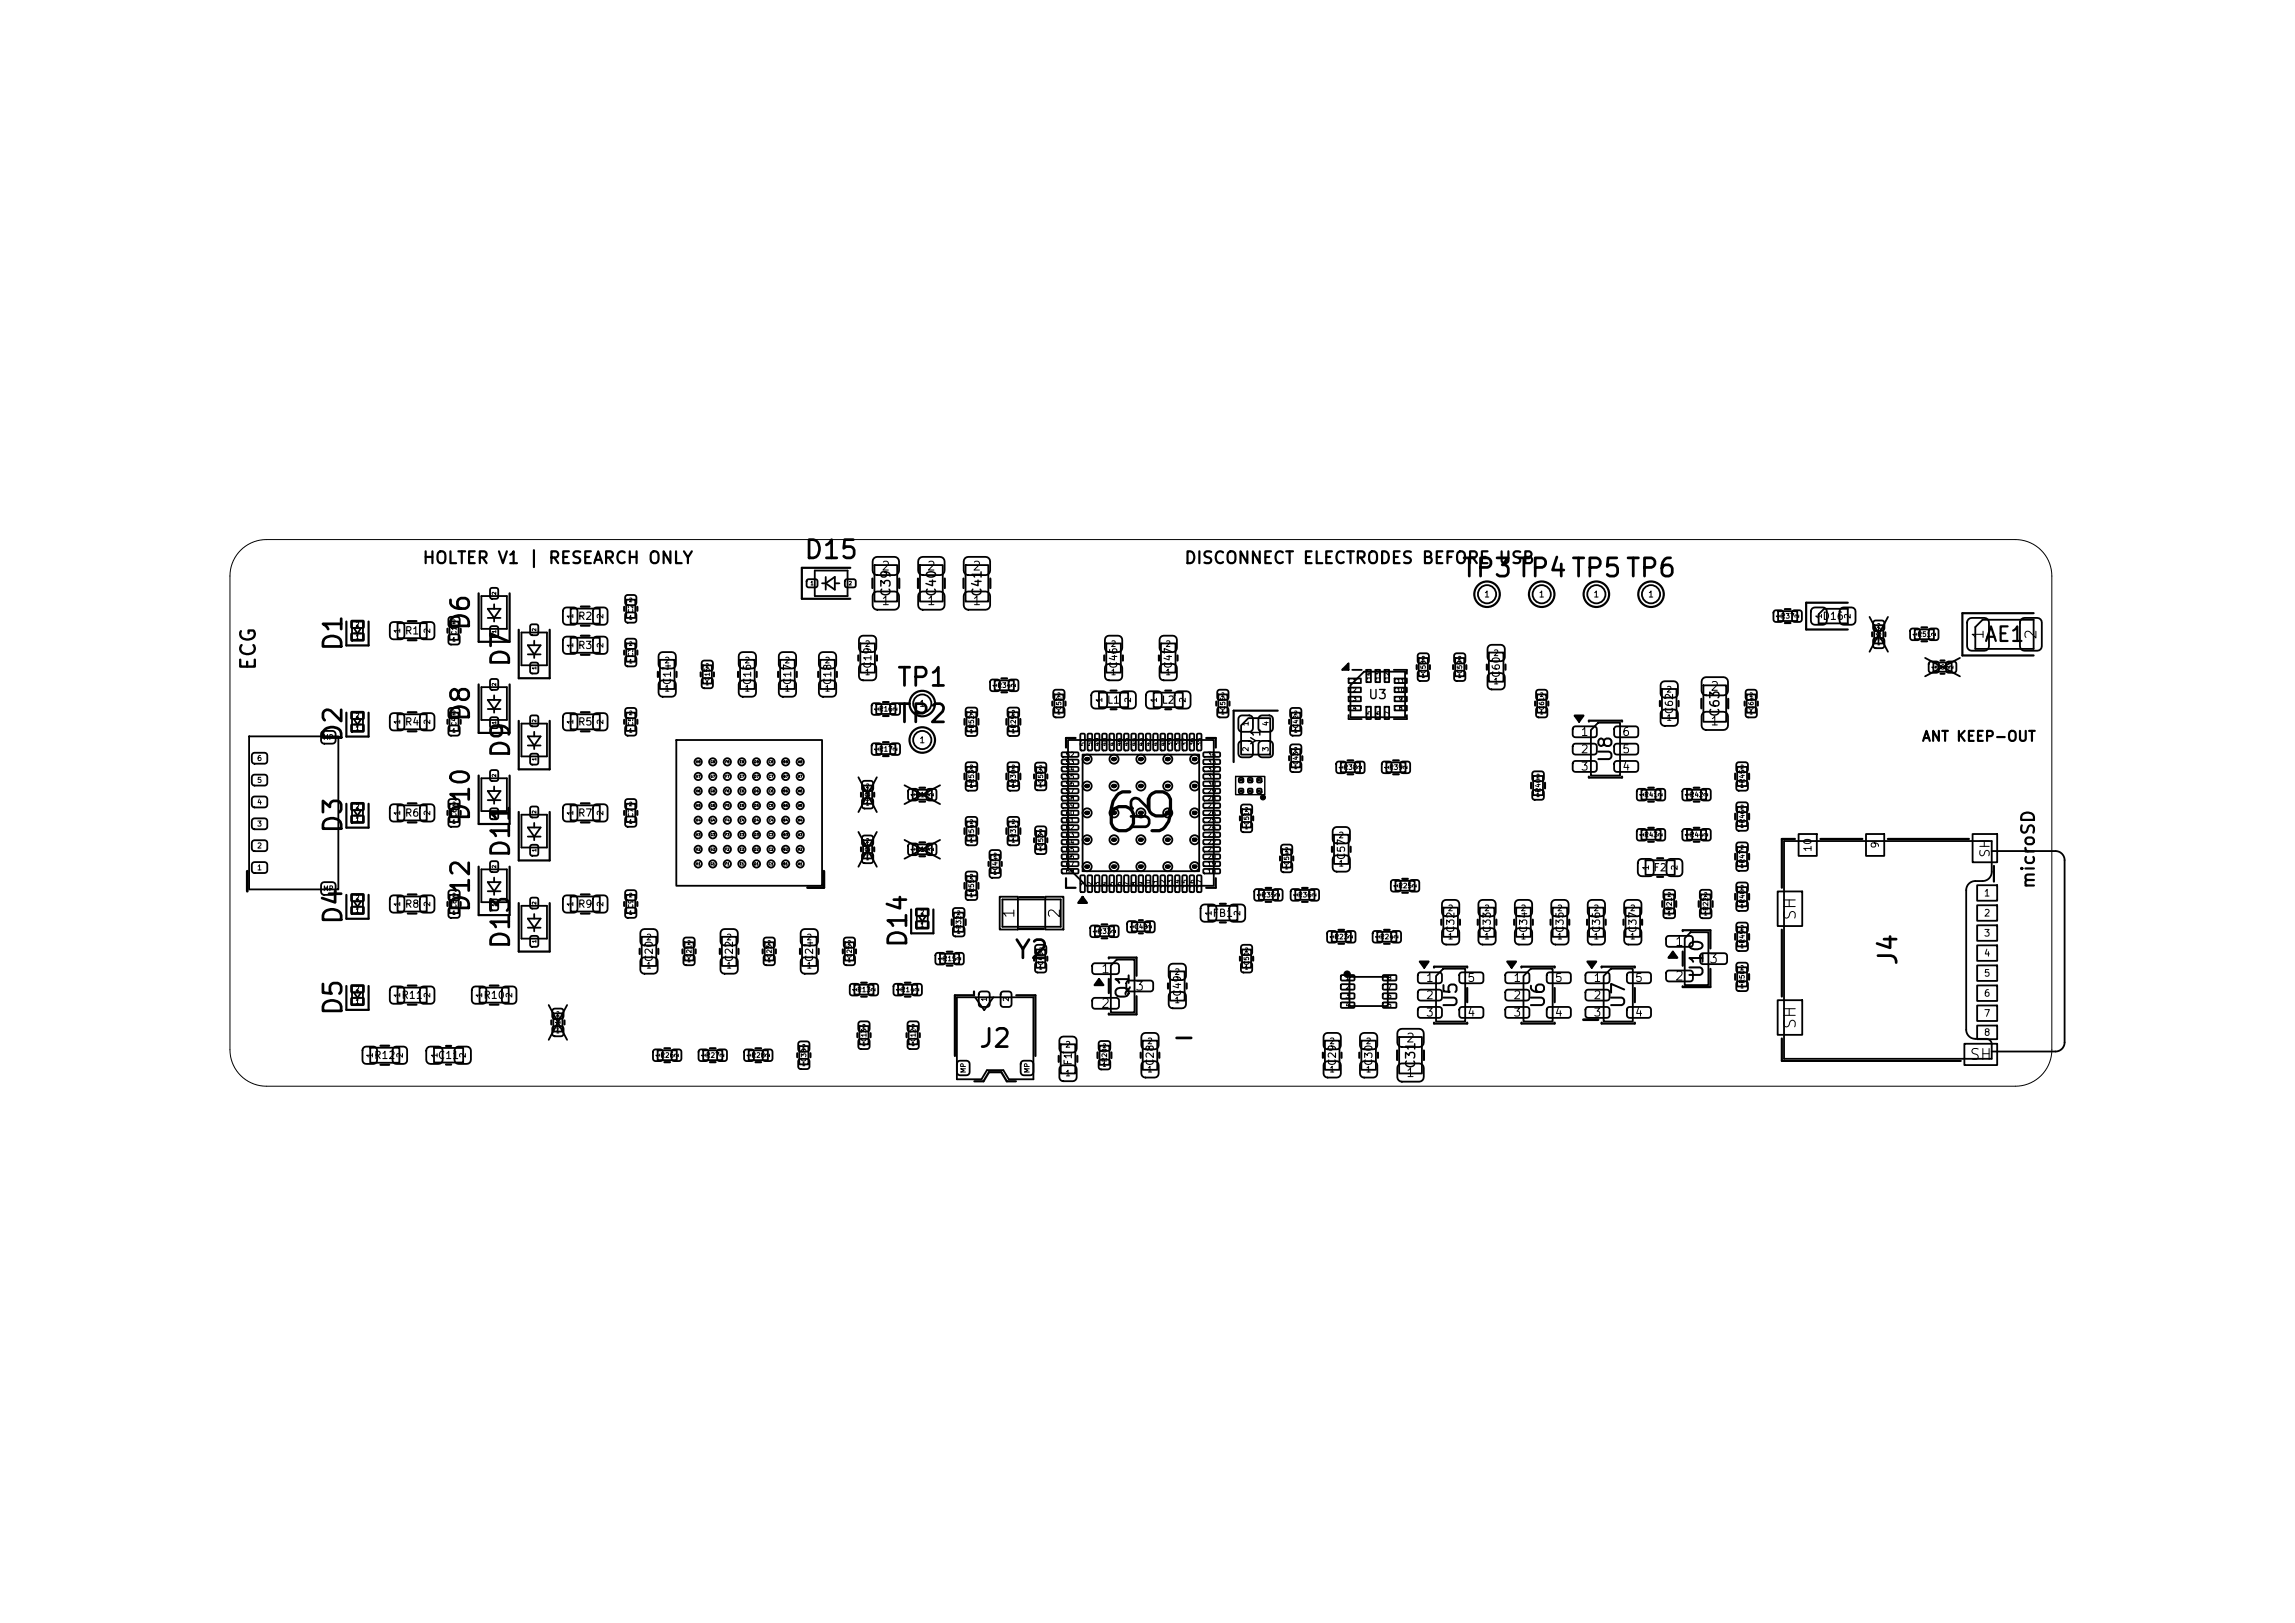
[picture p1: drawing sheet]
<svg xmlns="http://www.w3.org/2000/svg" width="297mm" height="210mm" viewBox="0 0 297 210" stroke-linecap="round" stroke-linejoin="round" font-family="sans-serif">
<defs><g id="words">
<text font-size="5" x="142.4" y="109">69</text>
<g font-size="2.4">
<text x="103.9" y="72.9">D15</text>
<text x="189" y="75.3">TP3TP4TP5TP6</text>
<text x="61.4" y="81.8" transform="rotate(-90 61.4 81.8)">D6</text>
<text x="44.9" y="84.4" transform="rotate(-90 44.9 84.4)">D1</text>
<text x="66.6" y="86.5" transform="rotate(-90 66.6 86.5)">D7</text>
<text x="115.9" y="89.4">TP1</text>
<text x="61.4" y="93.6" transform="rotate(-90 61.4 93.6)">D8</text>
<text x="115.9" y="94.1">TP2</text>
<text x="44.9" y="96.2" transform="rotate(-90 44.9 96.2)">D2</text>
<text x="66.6" y="98.3" transform="rotate(-90 66.6 98.3)">D9</text>
<text x="61.4" y="106.5" transform="rotate(-90 61.4 106.5)">D10</text>
<text x="149.4" y="107.8" transform="rotate(-90 149.4 107.8)">U2</text>
<text x="44.9" y="108" transform="rotate(-90 44.9 108)">D3</text>
<text x="66.6" y="111.2" transform="rotate(-90 66.6 111.2)">D11</text>
<text x="44.9" y="119.8" transform="rotate(-90 44.9 119.8)">D4</text>
<text x="61.4" y="118.3" transform="rotate(-90 61.4 118.3)">D12</text>
<text x="66.6" y="123" transform="rotate(-90 66.6 123)">D13</text>
<text x="118" y="122.8" transform="rotate(-90 118 122.8)">D14</text>
<text x="131.1" y="124.7">Y2</text>
<text x="246.1" y="125.1" transform="rotate(-90 246.1 125.1)">J4</text>
<text x="44.9" y="131.6" transform="rotate(-90 44.9 131.6)">D5</text>
<text x="126.5" y="136.1">J2</text>
</g>
<g font-size="1.9">
<text x="256.7" y="83.5">AE1</text>
<text x="33.5" y="86.9" transform="rotate(-90 33.5 86.9)">ECG</text>
</g>
<g font-size="1.7">
<text x="209.1" y="98.8" transform="rotate(-90 209.1 98.8)">U8</text>
<text x="263.7" y="115.1" transform="rotate(-90 263.7 115.1)">microSD</text>
<text x="146.6" y="129.5" transform="rotate(-90 146.6 129.5)">Q1</text>
<text x="189" y="130.6" transform="rotate(-90 189 130.6)">U5</text>
<text x="200.3" y="130.6" transform="rotate(-90 200.3 130.6)">U6</text>
<text x="210.7" y="130.6" transform="rotate(-90 210.7 130.6)">U7</text>
<text x="220.8" y="126.7" transform="rotate(-90 220.8 126.7)">U10</text>
</g>
<g font-size="1.5">
<text x="54.6" y="73.3">HOLTER V1 | RESEARCH ONLY</text>
<text x="153.2" y="73.3">DISCONNECT ELECTRODES BEFORE USB</text>
<text x="232.8" y="119.2" transform="rotate(-90 232.8 119.2)">SH</text>
<text x="232.8" y="133.3" transform="rotate(-90 232.8 133.3)">SH</text>
</g>
<g font-size="1.4">
<text x="257.1" y="82.9" transform="rotate(-90 257.1 82.9)">1</text>
<text x="263.9" y="82.9" transform="rotate(-90 263.9 82.9)">2</text>
<text x="131.6" y="119" transform="rotate(-90 131.6 119)">1</text>
<text x="137.5" y="119" transform="rotate(-90 137.5 119)">2</text>
<text x="254.8" y="137.5">SH</text>
</g>
<text font-size="1.3" x="248.6" y="96.3">ANT KEEP-OUT</text>
<g font-size="1.2">
<text x="115.5" y="77.3" transform="rotate(-90 115.5 77.3)">C39</text>
<text x="121.4" y="77.3" transform="rotate(-90 121.4 77.3)">C40</text>
<text x="127.3" y="77.3" transform="rotate(-90 127.3 77.3)">C41</text>
<text x="177" y="90.8">U3</text>
<text x="222.8" y="92.9" transform="rotate(-90 222.8 92.9)">C63</text>
<text x="163.4" y="96.5" transform="rotate(-90 163.4 96.5)">Y1</text>
<text x="257.8" y="111.1" transform="rotate(-90 257.8 111.1)">SH</text>
<text x="216.7" y="122.7">1</text>
<text x="221.1" y="124.9">3</text>
<text x="142.4" y="126.2">1</text>
<text x="142.4" y="130.7">2</text>
<text x="146.8" y="128.5">3</text>
<text x="216.7" y="127.2">2</text>
<text x="183.4" y="138.4" transform="rotate(-90 183.4 138.4)">C31</text>
</g>
<g font-size="1.1">
<text x="114" y="74.1">2</text>
<text x="119.9" y="74.1">2</text>
<text x="125.8" y="74.1">2</text>
<text x="114" y="78.6">1</text>
<text x="119.9" y="78.6">1</text>
<text x="125.8" y="78.6">1</text>
<text x="221.3" y="89.7">2</text>
<text x="221.3" y="94.1">1</text>
<text x="181.9" y="135.2">2</text>
<text x="181.9" y="139.6">1</text>
</g>
<g font-size="1">
<text x="204.5" y="95.5">1</text>
<text x="209.9" y="95.5">6</text>
<text x="204.5" y="97.7">2</text>
<text x="204.5" y="100">3</text>
<text x="209.9" y="100">4</text>
<text x="209.9" y="97.7">5</text>
<text x="184.4" y="127.3">1</text>
<text x="184.4" y="129.6">2</text>
<text x="184.4" y="131.8">3</text>
<text x="189.8" y="131.8">4</text>
<text x="189.8" y="127.3">5</text>
<text x="195.8" y="127.3">1</text>
<text x="195.8" y="129.6">2</text>
<text x="195.8" y="131.8">3</text>
<text x="201.1" y="131.8">4</text>
<text x="201.1" y="127.3">5</text>
<text x="206.1" y="127.3">1</text>
<text x="206.1" y="129.6">2</text>
<text x="206.1" y="131.8">3</text>
<text x="211.5" y="131.8">4</text>
<text x="211.5" y="127.3">5</text>
</g>
<g font-size=".9">
<text x="52.3" y="82.3">R1</text>
<text x="74.7" y="80.4">R2</text>
<text x="235.8" y="80.4">D16</text>
<text x="74.7" y="84.2">R3</text>
<text x="87.1" y="88.7" transform="rotate(-90 87.1 88.7)">C14</text>
<text x="97.4" y="88.7" transform="rotate(-90 97.4 88.7)">C16</text>
<text x="102.6" y="88.7" transform="rotate(-90 102.6 88.7)">C17</text>
<text x="107.8" y="88.7" transform="rotate(-90 107.8 88.7)">C18</text>
<text x="113" y="86.6" transform="rotate(-90 113 86.6)">C19</text>
<text x="144.8" y="86.6" transform="rotate(-90 144.8 86.6)">C46</text>
<text x="151.9" y="86.6" transform="rotate(-90 151.9 86.6)">C47</text>
<text x="194.3" y="87.8" transform="rotate(-90 194.3 87.8)">C60</text>
<text x="52.3" y="94.1">R4</text>
<text x="74.7" y="94.1">R5</text>
<text x="143.2" y="91.3">L1</text>
<text x="150.3" y="91.3">L2</text>
<text x="216.7" y="92.5" transform="rotate(-90 216.7 92.5)">C62</text>
<text x="52.3" y="105.9">R6</text>
<text x="74.7" y="105.9">R7</text>
<text x="174.3" y="111.4" transform="rotate(-90 174.3 111.4)">C57</text>
<text x="213.9" y="113">F2</text>
<text x="234.7" y="110.3" transform="rotate(-90 234.7 110.3)">10</text>
<text x="243.4" y="109.9" transform="rotate(-90 243.4 109.9)">9</text>
<text x="52.3" y="117.7">R8</text>
<text x="74.7" y="117.7">R9</text>
<text x="156.8" y="118.9">FB1</text>
<text x="256.7" y="116.2">1</text>
<text x="256.7" y="118.8">2</text>
<text x="84.7" y="124.6" transform="rotate(-90 84.7 124.6)">C20</text>
<text x="95.1" y="124.6" transform="rotate(-90 95.1 124.6)">C22</text>
<text x="105.4" y="124.6" transform="rotate(-90 105.4 124.6)">C24</text>
<text x="188.4" y="120.8" transform="rotate(-90 188.4 120.8)">C32</text>
<text x="193.2" y="120.8" transform="rotate(-90 193.2 120.8)">C33</text>
<text x="197.9" y="120.8" transform="rotate(-90 197.9 120.8)">C34</text>
<text x="202.6" y="120.8" transform="rotate(-90 202.6 120.8)">C35</text>
<text x="207.3" y="120.8" transform="rotate(-90 207.3 120.8)">C36</text>
<text x="212" y="120.8" transform="rotate(-90 212 120.8)">C37</text>
<text x="256.7" y="121.4">3</text>
<text x="256.7" y="124">4</text>
<text x="51.9" y="129.5">R11</text>
<text x="62.5" y="129.5">R10</text>
<text x="153.1" y="129" transform="rotate(-90 153.1 129)">C49</text>
<text x="256.7" y="126.6">5</text>
<text x="256.7" y="129.2">6</text>
<text x="256.7" y="131.8">7</text>
<text x="48.3" y="137.3">R12</text>
<text x="56.6" y="137.3">C11</text>
<text x="138.9" y="138" transform="rotate(-90 138.9 138)">F1</text>
<text x="256.7" y="134.2">8</text>
<text x="149.5" y="138" transform="rotate(-90 149.5 138)">C28</text>
<text x="173.1" y="138" transform="rotate(-90 173.1 138)">C29</text>
<text x="177.8" y="138" transform="rotate(-90 177.8 138)">C30</text>
</g>
<g font-size=".8">
<text x="192" y="77.5">1</text>
<text x="199.1" y="77.5">1</text>
<text x="206.1" y="77.5">1</text>
<text x="213.2" y="77.5">1</text>
<text x="118.9" y="91.6">1</text>
<text x="118.9" y="96.4">1</text>
</g>
<g font-size=".7">
<text x="52" y="82" transform="rotate(-90 52 82)">1</text>
<text x="55.8" y="82" transform="rotate(-90 55.8 82)">2</text>
<text x="74.4" y="83.9" transform="rotate(-90 74.4 83.9)">1</text>
<text x="74.4" y="80.2" transform="rotate(-90 74.4 80.2)">1</text>
<text x="78.2" y="83.9" transform="rotate(-90 78.2 83.9)">2</text>
<text x="78.2" y="80.2" transform="rotate(-90 78.2 80.2)">2</text>
<text x="111.9" y="83.9">2</text>
<text x="143.7" y="83.9">2</text>
<text x="150.8" y="83.9">2</text>
<text x="236" y="80.2" transform="rotate(-90 236 80.2)">1</text>
<text x="239.7" y="80.2" transform="rotate(-90 239.7 80.2)">2</text>
<text x="85.9" y="89.7">1</text>
<text x="85.9" y="86">2</text>
<text x="96.3" y="89.7">1</text>
<text x="96.3" y="86">2</text>
<text x="101.5" y="89.7">1</text>
<text x="101.5" y="86">2</text>
<text x="106.7" y="89.7">1</text>
<text x="106.7" y="86">2</text>
<text x="111.9" y="87.5">1</text>
<text x="143.7" y="87.5">1</text>
<text x="150.8" y="87.5">1</text>
<text x="193.2" y="88.7">1</text>
<text x="193.2" y="85.1">2</text>
<text x="215.6" y="89.8">2</text>
<text x="52" y="93.8" transform="rotate(-90 52 93.8)">1</text>
<text x="55.8" y="93.8" transform="rotate(-90 55.8 93.8)">2</text>
<text x="74.4" y="93.8" transform="rotate(-90 74.4 93.8)">1</text>
<text x="78.2" y="93.8" transform="rotate(-90 78.2 93.8)">2</text>
<text x="142.8" y="91" transform="rotate(-90 142.8 91)">1</text>
<text x="146.5" y="91" transform="rotate(-90 146.5 91)">2</text>
<text x="149.9" y="91" transform="rotate(-90 149.9 91)">1</text>
<text x="153.6" y="91" transform="rotate(-90 153.6 91)">2</text>
<text x="161.7" y="94" transform="rotate(-90 161.7 94)">1</text>
<text x="164.3" y="94" transform="rotate(-90 164.3 94)">4</text>
<text x="215.6" y="93.4">1</text>
<text x="33.2" y="101.4">5</text>
<text x="33.2" y="98.6">6</text>
<text x="161.7" y="97.3" transform="rotate(-90 161.7 97.3)">2</text>
<text x="164.3" y="97.3" transform="rotate(-90 164.3 97.3)">3</text>
<text x="33.2" y="107.1">3</text>
<text x="33.2" y="104.3">4</text>
<text x="52" y="105.6" transform="rotate(-90 52 105.6)">1</text>
<text x="55.8" y="105.6" transform="rotate(-90 55.8 105.6)">2</text>
<text x="74.4" y="105.6" transform="rotate(-90 74.4 105.6)">1</text>
<text x="78.2" y="105.6" transform="rotate(-90 78.2 105.6)">2</text>
<text x="33.2" y="112.8">1</text>
<text x="33.2" y="109.9">2</text>
<text x="173.2" y="112.3">1</text>
<text x="173.2" y="108.6">2</text>
<text x="213.6" y="112.7" transform="rotate(-90 213.6 112.7)">1</text>
<text x="217.3" y="112.7" transform="rotate(-90 217.3 112.7)">2</text>
<text x="52" y="117.4" transform="rotate(-90 52 117.4)">1</text>
<text x="55.8" y="117.4" transform="rotate(-90 55.8 117.4)">2</text>
<text x="74.4" y="117.4" transform="rotate(-90 74.4 117.4)">1</text>
<text x="78.2" y="117.4" transform="rotate(-90 78.2 117.4)">2</text>
<text x="157" y="118.6" transform="rotate(-90 157 118.6)">1</text>
<text x="160.7" y="118.6" transform="rotate(-90 160.7 118.6)">2</text>
<text x="187.3" y="118.1">2</text>
<text x="192" y="118.1">2</text>
<text x="196.7" y="118.1">2</text>
<text x="201.4" y="118.1">2</text>
<text x="206.2" y="118.1">2</text>
<text x="210.9" y="118.1">2</text>
<text x="83.6" y="125.5">1</text>
<text x="83.6" y="121.8">2</text>
<text x="93.9" y="125.5">1</text>
<text x="93.9" y="121.8">2</text>
<text x="104.3" y="125.5">1</text>
<text x="104.3" y="121.8">2</text>
<text x="187.3" y="121.7">1</text>
<text x="192" y="121.7">1</text>
<text x="196.7" y="121.7">1</text>
<text x="201.4" y="121.7">1</text>
<text x="206.2" y="121.7">1</text>
<text x="210.9" y="121.7">1</text>
<text x="52" y="129.2" transform="rotate(-90 52 129.2)">1</text>
<text x="55.8" y="129.2" transform="rotate(-90 55.8 129.2)">2</text>
<text x="62.6" y="129.2" transform="rotate(-90 62.6 129.2)">1</text>
<text x="66.5" y="129.2" transform="rotate(-90 66.5 129.2)">2</text>
<text x="127.9" y="129.7" transform="rotate(-90 127.9 129.7)">1</text>
<text x="130.7" y="129.7" transform="rotate(-90 130.7 129.7)">2</text>
<text x="151.9" y="130">1</text>
<text x="151.9" y="126.3">2</text>
<text x="48.4" y="137" transform="rotate(-90 48.4 137)">1</text>
<text x="52.3" y="137" transform="rotate(-90 52.3 137)">2</text>
<text x="56.8" y="137" transform="rotate(-90 56.8 137)">1</text>
<text x="60.4" y="137" transform="rotate(-90 60.4 137)">2</text>
<text x="137.8" y="135.7">2</text>
<text x="148.4" y="135.3">2</text>
<text x="172" y="135.3">2</text>
<text x="176.7" y="135.3">2</text>
<text x="137.8" y="139.4">1</text>
<text x="148.4" y="138.9">1</text>
<text x="172" y="138.9">1</text>
<text x="176.7" y="138.9">1</text>
</g>
<g font-size=".6">
<text x="45.9" y="82.9">1</text>
<text x="45.9" y="81.2">2</text>
<text x="59.2" y="82.2" transform="rotate(-90 59.2 82.2)">C1</text>
<text x="82.1" y="79.4" transform="rotate(-90 82.1 79.4)">C2</text>
<text x="230.4" y="80.2">R37</text>
<text x="243.6" y="83" transform="rotate(-90 243.6 83)">C65</text>
<text x="248.1" y="82.5">R51</text>
<text x="82.1" y="85.1" transform="rotate(-90 82.1 85.1)">C3</text>
<text x="92" y="88.2" transform="rotate(-90 92 88.2)">C15</text>
<text x="129" y="89.1">R34</text>
<text x="184.6" y="87.2" transform="rotate(-90 184.6 87.2)">C58</text>
<text x="189.4" y="87.2" transform="rotate(-90 189.4 87.2)">C59</text>
<text x="250.5" y="86.8">C66</text>
<text x="41.8" y="95.9">MP</text>
<text x="45.9" y="94.6">1</text>
<text x="45.9" y="93">2</text>
<text x="59.2" y="94" transform="rotate(-90 59.2 94)">C4</text>
<text x="82.1" y="94" transform="rotate(-90 82.1 94)">C5</text>
<text x="113.7" y="92.2">R16</text>
<text x="126.2" y="94.3" transform="rotate(-90 126.2 94.3)">R52</text>
<text x="131.6" y="94.3" transform="rotate(-90 131.6 94.3)">R29</text>
<text x="137.5" y="92" transform="rotate(-90 137.5 92)">C52</text>
<text x="158.7" y="92" transform="rotate(-90 158.7 92)">C55</text>
<text x="168.1" y="94.3" transform="rotate(-90 168.1 94.3)">C42</text>
<text x="200" y="92" transform="rotate(-90 200 92)">C61</text>
<text x="227.1" y="92" transform="rotate(-90 227.1 92)">C64</text>
<text x="113.7" y="97.4">R17</text>
<text x="126.2" y="101.4" transform="rotate(-90 126.2 101.4)">R53</text>
<text x="131.6" y="101.4" transform="rotate(-90 131.6 101.4)">R30</text>
<text x="135.1" y="101.4" transform="rotate(-90 135.1 101.4)">C56</text>
<text x="137.9" y="98.1">52</text>
<text x="137.9" y="99">53</text>
<text x="137.9" y="100">54</text>
<text x="137.9" y="100.9">55</text>
<text x="137.9" y="101.9">56</text>
<text x="140.5" y="96.6" transform="rotate(-90 140.5 96.6)">51</text>
<text x="141.5" y="96.6" transform="rotate(-90 141.5 96.6)">50</text>
<text x="142.4" y="96.6" transform="rotate(-90 142.4 96.6)">49</text>
<text x="143.4" y="96.6" transform="rotate(-90 143.4 96.6)">48</text>
<text x="144.3" y="96.6" transform="rotate(-90 144.3 96.6)">47</text>
<text x="145.3" y="96.6" transform="rotate(-90 145.3 96.6)">46</text>
<text x="146.2" y="96.6" transform="rotate(-90 146.2 96.6)">45</text>
<text x="147.2" y="96.6" transform="rotate(-90 147.2 96.6)">44</text>
<text x="148.1" y="96.6" transform="rotate(-90 148.1 96.6)">43</text>
<text x="149" y="96.6" transform="rotate(-90 149 96.6)">42</text>
<text x="150" y="96.6" transform="rotate(-90 150 96.6)">41</text>
<text x="150.9" y="96.6" transform="rotate(-90 150.9 96.6)">40</text>
<text x="151.9" y="96.6" transform="rotate(-90 151.9 96.6)">39</text>
<text x="152.8" y="96.6" transform="rotate(-90 152.8 96.6)">38</text>
<text x="153.8" y="96.6" transform="rotate(-90 153.8 96.6)">37</text>
<text x="154.7" y="96.6" transform="rotate(-90 154.7 96.6)">36</text>
<text x="155.6" y="96.6" transform="rotate(-90 155.6 96.6)">35</text>
<text x="156.2" y="101.9">30</text>
<text x="156.2" y="100.9">31</text>
<text x="156.2" y="100">32</text>
<text x="156.2" y="99">33</text>
<text x="156.2" y="98.1">34</text>
<text x="168.1" y="99" transform="rotate(-90 168.1 99)">C43</text>
<text x="173.8" y="99.8">R38</text>
<text x="179.7" y="99.8">R39</text>
<text x="225.9" y="101.4" transform="rotate(-90 225.9 101.4)">R45</text>
<text x="45.9" y="106.4">1</text>
<text x="45.9" y="104.8">2</text>
<text x="59.2" y="105.8" transform="rotate(-90 59.2 105.8)">C6</text>
<text x="82.1" y="105.8" transform="rotate(-90 82.1 105.8)">C7</text>
<text x="112.7" y="103.7" transform="rotate(-90 112.7 103.7)">C26</text>
<text x="118.4" y="103.3">R18</text>
<text x="137.9" y="102.8">57</text>
<text x="137.9" y="103.7">58</text>
<text x="137.9" y="104.7">59</text>
<text x="137.9" y="105.6">60</text>
<text x="137.9" y="106.6">61</text>
<text x="137.9" y="107.5">62</text>
<text x="156.2" y="107.5">24</text>
<text x="156.2" y="106.6">25</text>
<text x="156.2" y="105.6">26</text>
<text x="156.2" y="104.7">27</text>
<text x="156.2" y="103.7">28</text>
<text x="156.2" y="102.8">29</text>
<text x="161.8" y="106.8" transform="rotate(-90 161.8 106.8)">C51</text>
<text x="199.5" y="102.6" transform="rotate(-90 199.5 102.6)">R40</text>
<text x="212.7" y="103.3">R41</text>
<text x="218.6" y="103.3">R42</text>
<text x="225.9" y="106.6" transform="rotate(-90 225.9 106.6)">R46</text>
<text x="112.7" y="110.8" transform="rotate(-90 112.7 110.8)">C27</text>
<text x="118.4" y="110.4">R19</text>
<text x="126.2" y="108.5" transform="rotate(-90 126.2 108.5)">R54</text>
<text x="129.2" y="112.7" transform="rotate(-90 129.2 112.7)">C44</text>
<text x="131.6" y="108.5" transform="rotate(-90 131.6 108.5)">R31</text>
<text x="135.1" y="109.6" transform="rotate(-90 135.1 109.6)">C53</text>
<text x="137.9" y="108.5">63</text>
<text x="137.9" y="109.4">64</text>
<text x="137.9" y="110.3">65</text>
<text x="137.9" y="111.3">66</text>
<text x="137.9" y="112.2">67</text>
<text x="137.9" y="113.2">68</text>
<text x="156.2" y="113.2">18</text>
<text x="156.2" y="112.2">19</text>
<text x="156.2" y="111.3">20</text>
<text x="156.2" y="110.3">21</text>
<text x="156.2" y="109.4">22</text>
<text x="156.2" y="108.5">23</text>
<text x="167" y="112" transform="rotate(-90 167 112)">C54</text>
<text x="212.7" y="108.5">R43</text>
<text x="218.6" y="108.5">R44</text>
<text x="225.9" y="111.8" transform="rotate(-90 225.9 111.8)">R47</text>
<text x="41.8" y="115.4">MP</text>
<text x="45.9" y="118.2">1</text>
<text x="45.9" y="116.6">2</text>
<text x="59.2" y="117.6" transform="rotate(-90 59.2 117.6)">C8</text>
<text x="82.1" y="117.6" transform="rotate(-90 82.1 117.6)">C9</text>
<text x="119" y="118.5">2</text>
<text x="126.2" y="115.6" transform="rotate(-90 126.2 115.6)">R55</text>
<text x="140.5" y="114.7" transform="rotate(-90 140.5 114.7)">1</text>
<text x="141.5" y="114.7" transform="rotate(-90 141.5 114.7)">2</text>
<text x="142.4" y="114.7" transform="rotate(-90 142.4 114.7)">3</text>
<text x="143.4" y="114.7" transform="rotate(-90 143.4 114.7)">4</text>
<text x="144.3" y="114.7" transform="rotate(-90 144.3 114.7)">5</text>
<text x="145.3" y="114.7" transform="rotate(-90 145.3 114.7)">6</text>
<text x="146.2" y="114.7" transform="rotate(-90 146.2 114.7)">7</text>
<text x="147.2" y="114.7" transform="rotate(-90 147.2 114.7)">8</text>
<text x="148.1" y="114.7" transform="rotate(-90 148.1 114.7)">9</text>
<text x="149" y="115" transform="rotate(-90 149 115)">10</text>
<text x="150" y="115" transform="rotate(-90 150 115)">11</text>
<text x="150.9" y="115" transform="rotate(-90 150.9 115)">12</text>
<text x="151.9" y="115" transform="rotate(-90 151.9 115)">13</text>
<text x="152.8" y="115" transform="rotate(-90 152.8 115)">14</text>
<text x="153.8" y="115" transform="rotate(-90 153.8 115)">15</text>
<text x="154.7" y="115" transform="rotate(-90 154.7 115)">16</text>
<text x="155.6" y="115" transform="rotate(-90 155.6 115)">17</text>
<text x="163.2" y="116.3">R35</text>
<text x="167.9" y="116.3">R36</text>
<text x="180.9" y="115.1">R25</text>
<text x="216.5" y="117.9" transform="rotate(-90 216.5 117.9)">R21</text>
<text x="221.2" y="117.9" transform="rotate(-90 221.2 117.9)">R22</text>
<text x="225.9" y="117" transform="rotate(-90 225.9 117)">R48</text>
<text x="89.6" y="124" transform="rotate(-90 89.6 124)">C21</text>
<text x="100" y="124" transform="rotate(-90 100 124)">C23</text>
<text x="110.4" y="124" transform="rotate(-90 110.4 124)">C25</text>
<text x="119" y="120.1">1</text>
<text x="121.9" y="124.5">R15</text>
<text x="124.5" y="120.3" transform="rotate(-90 124.5 120.3)">R32</text>
<text x="135.1" y="125" transform="rotate(-90 135.1 125)">C45</text>
<text x="142" y="121">R33</text>
<text x="146.7" y="120.4">C48</text>
<text x="161.8" y="125" transform="rotate(-90 161.8 125)">C50</text>
<text x="172.6" y="121.7">R23</text>
<text x="178.5" y="121.7">R24</text>
<text x="225.9" y="122.2" transform="rotate(-90 225.9 122.2)">R49</text>
<text x="45.9" y="130">1</text>
<text x="45.9" y="128.4">2</text>
<text x="110.9" y="128.5">R13</text>
<text x="116.5" y="128.5">R14</text>
<text x="174.1" y="127">1</text>
<text x="174.1" y="128.1">2</text>
<text x="174.1" y="129.3">3</text>
<text x="174.1" y="130.5">4</text>
<text x="179.5" y="130.5">5</text>
<text x="179.5" y="129.3">6</text>
<text x="179.5" y="128.1">7</text>
<text x="179.5" y="127">8</text>
<text x="225.9" y="127.4" transform="rotate(-90 225.9 127.4)">R50</text>
<text x="72.6" y="133.2" transform="rotate(-90 72.6 133.2)">C10</text>
<text x="85.4" y="137">R26</text>
<text x="91.3" y="137">R27</text>
<text x="97.2" y="137">R28</text>
<text x="104.5" y="137.5" transform="rotate(-90 104.5 137.5)">C38</text>
<text x="112.3" y="134.9" transform="rotate(-90 112.3 134.9)">C13</text>
<text x="118.6" y="134.9" transform="rotate(-90 118.6 134.9)">C12</text>
<text x="143.4" y="137.5" transform="rotate(-90 143.4 137.5)">R20</text>
<text x="125.1" y="138.9" transform="rotate(-90 125.1 138.9)">MP</text>
<text x="133.4" y="138.9" transform="rotate(-90 133.4 138.9)">MP</text>
</g>
<g font-size=".5">
<text x="64.3" y="77" transform="rotate(-90 64.3 77)">2</text>
<text x="104.8" y="75.8">1</text>
<text x="109.8" y="75.8">2</text>
<text x="58.5" y="83.1">1</text>
<text x="58.5" y="80.8">2</text>
<text x="64.3" y="82" transform="rotate(-90 64.3 82)">1</text>
<text x="69.5" y="81.8" transform="rotate(-90 69.5 81.8)">2</text>
<text x="81.3" y="80.3">1</text>
<text x="81.3" y="78">2</text>
<text x="81.3" y="83.7">2</text>
<text x="230.5" y="80" transform="rotate(-90 230.5 80)">1</text>
<text x="232.9" y="80" transform="rotate(-90 232.9 80)">2</text>
<text x="242.9" y="83.6">1</text>
<text x="242.9" y="81.3">2</text>
<text x="248.2" y="82.4" transform="rotate(-90 248.2 82.4)">1</text>
<text x="250.6" y="82.4" transform="rotate(-90 250.6 82.4)">2</text>
<text x="64.3" y="88.8" transform="rotate(-90 64.3 88.8)">2</text>
<text x="69.5" y="86.7" transform="rotate(-90 69.5 86.7)">1</text>
<text x="81.3" y="85.9">1</text>
<text x="91.3" y="88.8">1</text>
<text x="91.3" y="86.5">2</text>
<text x="129.1" y="89" transform="rotate(-90 129.1 89)">1</text>
<text x="131.5" y="89" transform="rotate(-90 131.5 89)">2</text>
<text x="175" y="88.5">1</text>
<text x="175" y="89.7">2</text>
<text x="177.5" y="88" transform="rotate(-90 177.5 88)">14</text>
<text x="178.7" y="88" transform="rotate(-90 178.7 88)">13</text>
<text x="179.9" y="88" transform="rotate(-90 179.9 88)">12</text>
<text x="180.7" y="89.7">10</text>
<text x="180.7" y="88.5">11</text>
<text x="183.9" y="87.8">1</text>
<text x="183.9" y="85.6">2</text>
<text x="188.6" y="87.8">1</text>
<text x="188.6" y="85.6">2</text>
<text x="250.6" y="86.6" transform="rotate(-90 250.6 86.6)">1</text>
<text x="252.9" y="86.6" transform="rotate(-90 252.9 86.6)">2</text>
<text x="58.5" y="94.9">1</text>
<text x="58.5" y="92.6">2</text>
<text x="64.3" y="93.8" transform="rotate(-90 64.3 93.8)">1</text>
<text x="69.5" y="93.5" transform="rotate(-90 69.5 93.5)">2</text>
<text x="81.3" y="94.9">1</text>
<text x="81.3" y="92.6">2</text>
<text x="113.8" y="92" transform="rotate(-90 113.8 92)">1</text>
<text x="116.2" y="92" transform="rotate(-90 116.2 92)">2</text>
<text x="125.4" y="95">1</text>
<text x="125.4" y="92.6">2</text>
<text x="130.9" y="95">1</text>
<text x="130.9" y="92.6">2</text>
<text x="136.8" y="92.5">1</text>
<text x="136.8" y="90.3">2</text>
<text x="158" y="92.5">1</text>
<text x="158" y="90.3">2</text>
<text x="167.4" y="94.9">1</text>
<text x="167.4" y="92.6">2</text>
<text x="175" y="90.9">3</text>
<text x="175" y="92">4</text>
<text x="177.5" y="92.6" transform="rotate(-90 177.5 92.6)">5</text>
<text x="178.7" y="92.6" transform="rotate(-90 178.7 92.6)">6</text>
<text x="179.9" y="92.6" transform="rotate(-90 179.9 92.6)">7</text>
<text x="181" y="92">8</text>
<text x="181" y="90.9">9</text>
<text x="199.2" y="92.5">1</text>
<text x="199.2" y="90.3">2</text>
<text x="226.4" y="92.5">1</text>
<text x="226.4" y="90.3">2</text>
<text x="64.3" y="100.6" transform="rotate(-90 64.3 100.6)">2</text>
<text x="69.5" y="98.5" transform="rotate(-90 69.5 98.5)">1</text>
<text x="113.8" y="97.2" transform="rotate(-90 113.8 97.2)">1</text>
<text x="116.2" y="97.2" transform="rotate(-90 116.2 97.2)">2</text>
<text x="125.4" y="99.6">2</text>
<text x="130.9" y="99.6">2</text>
<text x="134.4" y="102">1</text>
<text x="134.4" y="99.7">2</text>
<text x="167.4" y="99.6">1</text>
<text x="167.4" y="97.3">2</text>
<text x="173.9" y="99.6" transform="rotate(-90 173.9 99.6)">1</text>
<text x="176.3" y="99.6" transform="rotate(-90 176.3 99.6)">2</text>
<text x="179.8" y="99.6" transform="rotate(-90 179.8 99.6)">1</text>
<text x="182.2" y="99.6" transform="rotate(-90 182.2 99.6)">2</text>
<text x="198.8" y="100.8">2</text>
<text x="225.2" y="99.6">2</text>
<text x="58.5" y="106.7">1</text>
<text x="58.5" y="104.4">2</text>
<text x="64.3" y="105.6" transform="rotate(-90 64.3 105.6)">1</text>
<text x="69.5" y="105.3" transform="rotate(-90 69.5 105.3)">2</text>
<text x="81.3" y="106.7">1</text>
<text x="81.3" y="104.4">2</text>
<text x="112" y="104.3">1</text>
<text x="112" y="102.1">2</text>
<text x="118.5" y="103.1" transform="rotate(-90 118.5 103.1)">1</text>
<text x="120.9" y="103.1" transform="rotate(-90 120.9 103.1)">2</text>
<text x="125.4" y="102.1">1</text>
<text x="125.4" y="106.7">2</text>
<text x="130.9" y="106.7">2</text>
<text x="130.9" y="102.1">1</text>
<text x="134.4" y="108">2</text>
<text x="161" y="107.4">1</text>
<text x="161" y="105.1">2</text>
<text x="198.8" y="103.2">1</text>
<text x="212.8" y="103.1" transform="rotate(-90 212.8 103.1)">1</text>
<text x="215.2" y="103.1" transform="rotate(-90 215.2 103.1)">2</text>
<text x="218.7" y="103.1" transform="rotate(-90 218.7 103.1)">1</text>
<text x="221.1" y="103.1" transform="rotate(-90 221.1 103.1)">2</text>
<text x="225.2" y="107.2">1</text>
<text x="225.2" y="104.8">2</text>
<text x="225.2" y="102.1">1</text>
<text x="64.3" y="112.4" transform="rotate(-90 64.3 112.4)">2</text>
<text x="69.5" y="110.3" transform="rotate(-90 69.5 110.3)">1</text>
<text x="112" y="111.4">1</text>
<text x="112" y="109.1">2</text>
<text x="118.5" y="110.2" transform="rotate(-90 118.5 110.2)">1</text>
<text x="120.9" y="110.2" transform="rotate(-90 120.9 110.2)">2</text>
<text x="125.4" y="113.8">2</text>
<text x="125.4" y="109.1">1</text>
<text x="128.5" y="113.3">1</text>
<text x="128.5" y="111">2</text>
<text x="130.9" y="109.1">1</text>
<text x="134.4" y="110.2">1</text>
<text x="166.2" y="112.6">1</text>
<text x="166.2" y="110.3">2</text>
<text x="212.8" y="108.3" transform="rotate(-90 212.8 108.3)">1</text>
<text x="215.2" y="108.3" transform="rotate(-90 215.2 108.3)">2</text>
<text x="218.7" y="108.3" transform="rotate(-90 218.7 108.3)">1</text>
<text x="221.1" y="108.3" transform="rotate(-90 221.1 108.3)">2</text>
<text x="225.2" y="112.4">1</text>
<text x="225.2" y="110">2</text>
<text x="58.5" y="118.5">1</text>
<text x="58.5" y="116.2">2</text>
<text x="64.3" y="117.4" transform="rotate(-90 64.3 117.4)">1</text>
<text x="69.5" y="117.1" transform="rotate(-90 69.5 117.1)">2</text>
<text x="81.3" y="118.5">1</text>
<text x="81.3" y="116.2">2</text>
<text x="123.8" y="118.5">2</text>
<text x="125.4" y="116.2">1</text>
<text x="163.3" y="116.1" transform="rotate(-90 163.3 116.1)">1</text>
<text x="165.7" y="116.1" transform="rotate(-90 165.7 116.1)">2</text>
<text x="168" y="116.1" transform="rotate(-90 168 116.1)">1</text>
<text x="170.5" y="116.1" transform="rotate(-90 170.5 116.1)">2</text>
<text x="181" y="114.9" transform="rotate(-90 181 114.9)">1</text>
<text x="183.4" y="114.9" transform="rotate(-90 183.4 114.9)">2</text>
<text x="215.7" y="118.6">1</text>
<text x="215.7" y="116.2">2</text>
<text x="220.4" y="118.6">1</text>
<text x="220.4" y="116.2">2</text>
<text x="225.2" y="117.6">1</text>
<text x="225.2" y="115.2">2</text>
<text x="69.5" y="122.1" transform="rotate(-90 69.5 122.1)">1</text>
<text x="88.9" y="124.6">1</text>
<text x="88.9" y="122.3">2</text>
<text x="99.3" y="124.6">1</text>
<text x="99.3" y="122.3">2</text>
<text x="109.6" y="124.6">1</text>
<text x="109.6" y="122.3">2</text>
<text x="122.1" y="124.3" transform="rotate(-90 122.1 124.3)">1</text>
<text x="123.8" y="120.9">1</text>
<text x="124.5" y="124.3" transform="rotate(-90 124.5 124.3)">2</text>
<text x="134.4" y="125.5">1</text>
<text x="134.4" y="123.3">2</text>
<text x="142.1" y="120.8" transform="rotate(-90 142.1 120.8)">1</text>
<text x="144.5" y="120.8" transform="rotate(-90 144.5 120.8)">2</text>
<text x="146.9" y="120.2" transform="rotate(-90 146.9 120.2)">1</text>
<text x="149.1" y="120.2" transform="rotate(-90 149.1 120.2)">2</text>
<text x="161" y="125.5">1</text>
<text x="161" y="123.3">2</text>
<text x="172.8" y="121.5" transform="rotate(-90 172.8 121.5)">1</text>
<text x="175.2" y="121.5" transform="rotate(-90 175.2 121.5)">2</text>
<text x="178.7" y="121.5" transform="rotate(-90 178.7 121.5)">1</text>
<text x="181.1" y="121.5" transform="rotate(-90 181.1 121.5)">2</text>
<text x="225.2" y="125.6">2</text>
<text x="225.2" y="122.8">1</text>
<text x="225.2" y="120.4">2</text>
<text x="71.9" y="131.5">2</text>
<text x="111" y="128.3" transform="rotate(-90 111 128.3)">1</text>
<text x="113.4" y="128.3" transform="rotate(-90 113.4 128.3)">2</text>
<text x="116.6" y="128.3" transform="rotate(-90 116.6 128.3)">1</text>
<text x="119.1" y="128.3" transform="rotate(-90 119.1 128.3)">2</text>
<text x="225.2" y="128">1</text>
<text x="71.9" y="133.8">1</text>
<text x="85.5" y="136.8" transform="rotate(-90 85.5 136.8)">1</text>
<text x="87.9" y="136.8" transform="rotate(-90 87.9 136.8)">2</text>
<text x="91.4" y="136.8" transform="rotate(-90 91.4 136.8)">1</text>
<text x="93.8" y="136.8" transform="rotate(-90 93.8 136.8)">2</text>
<text x="97.3" y="136.8" transform="rotate(-90 97.3 136.8)">1</text>
<text x="99.7" y="136.8" transform="rotate(-90 99.7 136.8)">2</text>
<text x="103.7" y="135.8">2</text>
<text x="111.5" y="135.5">1</text>
<text x="111.5" y="133.2">2</text>
<text x="117.9" y="135.5">1</text>
<text x="117.9" y="133.2">2</text>
<text x="142.6" y="135.7">2</text>
<text x="103.7" y="138">1</text>
<text x="142.6" y="138.1">1</text>
</g>
<g font-size=".4">
<text x="140.3" y="98.5">69</text>
<text x="143.8" y="98.5">69</text>
<text x="147.2" y="98.5">69</text>
<text x="150.7" y="98.5">69</text>
<text x="154.2" y="98.5">69</text>
<text x="140.3" y="105.5">69</text>
<text x="140.3" y="102">69</text>
<text x="143.8" y="105.5">69</text>
<text x="143.8" y="102">69</text>
<text x="147.2" y="105.5">69</text>
<text x="147.2" y="102">69</text>
<text x="150.7" y="105.5">69</text>
<text x="150.7" y="102">69</text>
<text x="154.2" y="105.5">69</text>
<text x="154.2" y="102">69</text>
<text x="140.3" y="112.4">69</text>
<text x="140.3" y="109">69</text>
<text x="143.8" y="112.4">69</text>
<text x="143.8" y="109">69</text>
<text x="147.2" y="112.4">69</text>
<text x="147.2" y="109">69</text>
<text x="150.7" y="112.4">69</text>
<text x="150.7" y="109">69</text>
<text x="154.2" y="112.4">69</text>
<text x="154.2" y="109">69</text>
</g>
<g font-size=".3">
<text x="90" y="100.7">H7</text>
<text x="90" y="98.8">H8</text>
<text x="91.9" y="100.7">G7</text>
<text x="91.9" y="98.8">G8</text>
<text x="93.8" y="100.7">F7</text>
<text x="93.8" y="98.8">F8</text>
<text x="95.7" y="100.7">E7</text>
<text x="95.7" y="98.8">E8</text>
<text x="97.6" y="100.7">D7</text>
<text x="97.6" y="98.8">D8</text>
<text x="99.4" y="100.7">C7</text>
<text x="99.4" y="98.8">C8</text>
<text x="101.3" y="100.7">B7</text>
<text x="101.3" y="98.8">B8</text>
<text x="103.2" y="100.7">A7</text>
<text x="103.2" y="98.8">A8</text>
<text x="90" y="106.4">H4</text>
<text x="90" y="104.5">H5</text>
<text x="90" y="102.6">H6</text>
<text x="91.9" y="106.4">G4</text>
<text x="91.9" y="104.5">G5</text>
<text x="91.9" y="102.6">G6</text>
<text x="93.8" y="106.4">F4</text>
<text x="93.8" y="104.5">F5</text>
<text x="93.8" y="102.6">F6</text>
<text x="95.7" y="106.4">E4</text>
<text x="95.7" y="104.5">E5</text>
<text x="95.7" y="102.6">E6</text>
<text x="97.6" y="106.4">D4</text>
<text x="97.6" y="104.5">D5</text>
<text x="97.6" y="102.6">D6</text>
<text x="99.4" y="106.4">C4</text>
<text x="99.4" y="104.5">C5</text>
<text x="99.4" y="102.6">C6</text>
<text x="101.3" y="106.4">B4</text>
<text x="101.3" y="104.5">B5</text>
<text x="101.3" y="102.6">B6</text>
<text x="103.2" y="106.4">A4</text>
<text x="103.2" y="104.5">A5</text>
<text x="103.2" y="102.6">A6</text>
<text x="90" y="112">H1</text>
<text x="90" y="110.1">H2</text>
<text x="90" y="108.3">H3</text>
<text x="91.9" y="112">G1</text>
<text x="91.9" y="110.1">G2</text>
<text x="91.9" y="108.3">G3</text>
<text x="93.8" y="112">F1</text>
<text x="93.8" y="110.1">F2</text>
<text x="93.8" y="108.3">F3</text>
<text x="95.7" y="112">E1</text>
<text x="95.7" y="110.1">E2</text>
<text x="95.7" y="108.3">E3</text>
<text x="97.6" y="112">D1</text>
<text x="97.6" y="110.1">D2</text>
<text x="97.6" y="108.3">D3</text>
<text x="99.4" y="112">C1</text>
<text x="99.4" y="110.1">C2</text>
<text x="99.4" y="108.3">C3</text>
<text x="101.3" y="112">B1</text>
<text x="101.3" y="110.1">B2</text>
<text x="101.3" y="108.3">B3</text>
<text x="103.2" y="112">A1</text>
<text x="103.2" y="110.1">A2</text>
<text x="103.2" y="108.3">A3</text>
</g>
</g></defs>
<path d="M31.1 71.2a4.7 4.7 0 0 1 3.4-1.4h226.3a4.7 4.7 0 0 1 4.7 4.7v61.3a4.7 4.7 0 0 1-4.7 4.8h-226.3a4.7 4.7 0 0 1-4.7-4.8v-61.3a4.7 4.7 0 0 1 1.3-3.3zM243.1 81.2v1.8M250.5 86.3h1.8M112.3 101.9v1.8M112.3 109v1.8M118.5 102.8h1.8M118.5 109.9h1.8M72.2 131.4v1.8" fill="none" stroke="#000" stroke-width=".13"/>
<g fill="none" stroke="#000" stroke-width=".28">
<path d="M61.9 76.8v6.2h4.1v-6.2M75.2 78.5h1.1M80.8 78.5v.5M82.5 78.5v.5M110 73.5h-6.2v4h6.2M112.9 74.9v1.2M116.4 74.9v1.2M118.8 74.9v1.2M122.3 74.9v1.2M124.7 74.9v1.2M128.2 74.9v1.2M231 78.8h.7"/>
<path d="M239.1 78h-5.4v3.5h5.4M263.2 79.3h-9.2v5.5h9.2M44.8 80.4v3.1h2.9v-3.1M44.8 92.2v3.1h2.9v-3.1M52.8 92.2h1.1M52.8 94.6h1.1M52.8 80.4h1.1M52.8 82.8h1.1M57.9 81.4v.5M57.9 93.1v.5M59.6 81.4v.5M59.6 93.1v.5"/>
<path d="M61.9 88.6v6.2h4.1v-6.2M67.1 81.5v6.3h4v-6.3M67.1 93.3v6.2h4v-6.2M75.2 92.2h1.1M75.2 94.6h1.1M75.2 81h1.1M75.2 82.3h1.1M75.2 84.7h1.1M80.8 84.2v.5M80.8 93.1v.5M82.5 84.2v.5M82.5 93.1v.5"/>
<path d="M85.1 86.9v.7M87.5 86.9v.7M90.7 87v.5M92.4 87v.5M95.5 86.9v.7M97.9 86.9v.7M100.7 86.9v.7M103.1 86.9v.7M105.9 86.9v.7M108.3 86.9v.7M111.1 84.8v.7M113.5 84.8v.7"/>
<path d="M114.3 96h.7M114.3 97.8h.7M114.3 90.8h.7M114.3 92.6h.7M124.8 93v.8M126.6 93v.8M129.6 87.8h.7M129.6 89.6h.7M130.2 93v.8M132 93v.8M136.2 90.8v.5M137.9 90.8v.5"/>
<path d="M139.2 95.5h-1.2v1.2M142.9 84.8v.7M143.7 89.4h.8M143.7 91.8h.8M145.3 84.8v.7M150 84.8v.7M150.8 89.4h.8M150.8 91.8h.8M152.4 84.8v.7M156.1 95.5h1.2v1.2M157.4 90.8v.5M159.1 90.8v.5"/>
<path d="M165.4 92h-5.8v6.6M166.8 93.1v.5M166.8 97.9v.5M168.5 93.1v.5M168.5 97.9v.5M174.4 98.4h.7M180.3 98.4h.7M183.3 86.1v.5M185 86.1v.5M188.1 86.1v.5M189.8 86.1v.5M192.4 86v.7"/>
<path d="M194.8 86v.7M198.7 90.8v.5M200.4 90.8v.5M203.8 92.6h1.1l-.5 .8zM205.6 93.4v-.1h4.3v.1M214.8 90.7v.7M217.2 90.7v.7M220.2 90.4v1.3M223.6 90.4v1.3M225.8 90.8v.5M227.5 90.8v.5M231 80.6h.7"/>
<path d="M242.3 81.8v.5M244 81.8v.5M248.7 81.2h.7M248.7 83h.7M251.1 85.5h.5M251.1 87.2h.5M44.8 104v3.1h2.9v-3.1M44.8 115.8v3.1h2.9v-3.1M52.8 104h1.1M52.8 106.4h1.1M52.8 115.7h1.1M52.8 118.2h1.1"/>
<path d="M57.9 104.9v.5M57.9 116.7v.5M59.6 104.9v.5M59.6 116.7v.5M61.9 100.4v6.2h4.1v-6.2M61.9 112.1v6.3h4.1v-6.3M67.1 116.9v6.2h4v-6.2M67.1 105.1v6.2h4v-6.2M75.2 104h1.1M75.2 106.4h1.1M75.2 115.7h1.1M75.2 118.2h1.1"/>
<path d="M80.8 104.9v.5M80.8 116.7v.5M82.5 104.9v.5M82.5 116.7v.5M111.4 102.6v.5M111.4 109.6v.6M113.1 102.6v.5M113.1 109.6v.6M117.9 117.7v3.1h2.9v-3.1M119 101.9h.7M119 103.7h.7M119 109h.7"/>
<path d="M119 110.8h.7M123.2 119v.7M124.8 100.1v.7M124.8 107.2v.7M124.8 114.3v.7M125 119v.7M126.6 100.1v.7M126.6 107.2v.7M126.6 114.3v.7M127.9 111.5v.5M129.6 111.5v.5M130.2 100.1v.7"/>
<path d="M130.2 107.2v.7M131.9 116.1h3.2M132 100.1v.7M132 107.2v.7M133.8 100.2v.5M133.8 108.5v.5M135.5 100.2v.5M135.5 108.5v.5M138 113.6v1.3h1.2M140.1 116.1l.6 .7h-1.2zM142.6 119.6h.7M147.4 119.1h.5"/>
<path d="M157.3 113.6v1.3h-1.2M157.9 116.9h.7M157.9 119.4h.7M160.5 105.6v.5M162.2 105.6v.5M163.8 114.9h.7M163.8 116.7h.7M165.7 110.8v.5M167.4 110.8v.5M168.5 114.9h.7M168.5 116.7h.7M172.4 109.6v.6"/>
<path d="M174.4 100.2h.7M174.8 109.6v.6M180.3 100.2h.7M181.5 113.7h.7M181.5 115.5h.7M186.5 119v.7M188.9 119v.7M191.2 119v.7M193.6 119v.7M196 119v.7M198.1 101.3v.7M198.4 119v.7"/>
<path d="M199.9 101.3v.7M200.7 119v.7M203.1 119v.7M205.4 119v.7M205.6 100.5v.1h4.3v-.1M207.8 119v.7M210.1 119v.7M212.5 119v.7M213.3 101.9h.7M213.3 103.7h.7M213.3 107.1h.7M213.3 108.9h.7"/>
<path d="M214.5 111.1h.7M214.5 113.5h.7M215.1 116.6v.7M216.9 116.6v.7M219.2 101.9h.7M219.2 103.7h.7M219.2 107.1h.7M219.2 108.9h.7M219.8 116.6v.7M221.6 116.6v.7M224.6 100.1v.7M224.6 105.3v.7"/>
<path d="M224.6 110.5v.7M224.6 115.7v.7M226.3 100.1v.7M226.3 105.3v.7M226.3 110.5v.7M226.3 115.7v.7M232.3 108.6h-1.7v6.3M235.6 108.6h5.4M244.3 108.6h10.5M258 112v2.1M44.8 127.6v3.1h2.9v-3.1M49.2 137.8h1.2"/>
<path d="M49.2 135.3h1.2M52.8 127.5h1.1M52.8 130h1.1M57.7 135.3h.7M57.7 137.7h.7M63.4 127.5h1.1M63.4 130h1.1M71.3 132v.6M73 132v.6M82.8 122.8v.6M85.2 122.8v.6M86 135.6h.7"/>
<path d="M86 137.4h.7M88.3 122.8v.6M90 122.8v.6M91.9 135.6h.7M91.9 137.4h.7M93.2 122.8v.6M95.6 122.8v.6M97.8 135.6h.7M97.8 137.4h.7M98.7 122.8v.6M100.4 122.8v.6M103.2 136.3v.5"/>
<path d="M103.5 122.8v.6M104.9 136.3v.5M105.9 122.8v.6M109.1 122.8v.6M110.8 122.8v.6M111 133.7v.5M111.4 127.2h.8M111.4 129h.8M112.7 133.7v.5M117.1 127.2h.7M117.1 129h.7M117.3 133.7v.5"/>
<path d="M119 133.7v.5M122.5 123.2h.8M122.5 124.9h.8M126 128.3v.5h-2.4v7.8M126.1 139.9h1.2l.7-1.2h1.6l.7 1.2h1.2M131.5 128.8h2.5v7.8M131.9 120.2h3.2M133.8 123.8v.5M135.5 123.8v.5M137 136.6v.8M139.4 136.6v.8M142 136.2v.7"/>
<path d="M142.2 126.7l.6 .8h-1.1zM142.6 121.4h.7M143.5 124v-.1h3.6v2.4M143.5 126.7v1.8M143.8 136.2v.7M147.1 128.9v2.4h-3.6v-.2M147.4 120.8h.5M147.6 136.2v.7M150 136.2v.7M151.2 127.3v.6M153.6 127.3v.6M160.5 123.8v.5"/>
<path d="M162.2 123.8v.5M171.2 136.2v.7M173.2 120.3h.7M173.2 122.1h.7M173.6 136.2v.7M175.9 136.2v.7M178.3 136.2v.7M179.1 120.3h.7M179.1 122.1h.7M180.8 135.9v1.3M183.7 124.4h1.2l-.6 .8zM184.3 135.9v1.3"/>
<path d="M185.6 125.2v-.1h4.3v.1M185.6 132.3v.1h4.3v-.1M189.9 127.8v1.9M195.1 124.4h1.1l-.6 .8zM196.9 125.2v-.1h4.3v.1M196.9 132.3v.1h4.3v-.1M201.2 127.8v1.9M205.4 124.4h1.2l-.6 .8zM207.3 125.2v-.1h4.3v.1M207.3 132.3v.1h4.3v-.1M211.6 127.8v1.9M216.5 123.2l.6 .7h-1.2z"/>
<path d="M217.8 120.5v-.1h3.5v2.3M217.8 123.1v1.9M221.3 125.4v2.3h-3.5v-.1M224.6 120.9v.7M224.6 126v.8M226.3 120.9v.7M226.3 126v.8M230.6 120.3v8.7M230.6 134.4v2.9h23.1"/>
<circle cx="192.4" cy="76.9" r="1.65"/>
<circle cx="199.5" cy="76.9" r="1.65"/>
<circle cx="206.6" cy="76.9" r="1.65"/>
<circle cx="213.7" cy="76.9" r="1.65"/>
<circle cx="119.4" cy="91" r="1.65"/>
<circle cx="119.4" cy="95.8" r="1.65"/>
</g>
<g fill="none" stroke="#000" stroke-width=".24">
<path d="M58.1 79.9l.3-.1h.8l.2 .1 .1 .2v.7l-.1 .2-.2 .1h-.8l-.3-.1-.1-.2v-.7zM62.3 77.1h3.3v4.3h-3.3zM63.1 78.8h1.7l-.9 1.2zM63.1 80h1.7M63.5 76.1h.7l.3 .1v1l-.2 .3h-.6l-.3-.2v-1zM63.9 78.2v.6M63.9 80v.4M73 78.7l.3-.1h1a.47 .47 0 0 1 .4 .5v1.3a.47 .47 0 0 1-.4 .4h-1a.47 .47 0 0 1-.5-.4v-1.3zM73.8 78.7h3.8v2h-3.8zM76.9 78.7l.3-.1h1a.47 .47 0 0 1 .4 .5v1.3a.47 .47 0 0 1-.4 .4h-1a.47 .47 0 0 1-.5-.4v-1.3zM81 79.3l.2-.1h.8l.3 .1 .1 .3v.6l-.1 .3-.3 .1h-.8l-.2-.1-.1-.3v-.6zM81 77.1l.2-.1h.8l.3 .1 .1 .2v.7l-.1 .2-.3 .1h-.8l-.2-.1-.1-.2v-.7z"/>
<path d="M81 77.6h1.2v2.4h-1.2zM104.5 75l.1-.1 1.1 .1 .1 .2-.1 .7-.2 .1-1-.1-.1-.2zM105.4 73.8h4.3v3.3h-4.3zM106.4 75.5h.5M106.9 74.7v1.6M106.9 75.5l1.1-.8v1.6zM108 75.5h.6M109.4 75l.2-.1 1.1 .1v.2v.7l-.2 .1-1.1-.1-.1-.2zM113.1 76.7l.4-.2h2.3a.59 .59 0 0 1 .5 .6v1.2a.59 .59 0 0 1-.5 .6h-2.3a.59 .59 0 0 1-.6-.6v-1.2zM113.1 72.2l.4-.1h2.3a.59 .59 0 0 1 .5 .5v1.2a.59 .59 0 0 1-.5 .6h-2.3a.59 .59 0 0 1-.6-.6v-1.2zM113.2 73.1h2.9v4.7h-2.9zM119 76.7l.4-.2h2.3a.59 .59 0 0 1 .5 .6v1.2a.59 .59 0 0 1-.5 .6h-2.3a.59 .59 0 0 1-.6-.6v-1.2z"/>
<path d="M119 72.2l.4-.1h2.3a.59 .59 0 0 1 .5 .5v1.2a.59 .59 0 0 1-.5 .6h-2.3a.59 .59 0 0 1-.6-.6v-1.2zM119.1 73.1h2.9v4.7h-2.9zM124.9 76.7l.4-.2h2.2a.59 .59 0 0 1 .6 .6v1.2a.59 .59 0 0 1-.6 .6h-2.2a.59 .59 0 0 1-.6-.6v-1.2zM124.9 72.2l.4-.1h2.2a.59 .59 0 0 1 .6 .5v1.2a.59 .59 0 0 1-.6 .6h-2.2a.59 .59 0 0 1-.6-.6v-1.2zM125 73.1h2.9v4.7h-2.9zM229.6 79.1l.2-.1h.7l.2 .1 .1 .2v.9l-.1 .2-.2 .1h-.7l-.2-.1-.1-.2v-.9zM230.1 79.1h2.5v1.3h-2.5zM232 79.1l.2-.1h.7l.2 .1 .1 .2v.9l-.1 .2-.2 .1h-.7l-.2-.1-.1-.2v-.9zM234.5 78.8l.4-.2h1a.52 .52 0 0 1 .5 .5v1.2a.52 .52 0 0 1-.5 .5h-1a.52 .52 0 0 1-.5-.5v-1.2zM236.1 78.8h3v1.9h-3.7v-1.2zM238.2 78.8l.4-.2h1a.52 .52 0 0 1 .5 .5v1.2a.52 .52 0 0 1-.5 .5h-1a.52 .52 0 0 1-.5-.5v-1.2zM241.9 79.8l2.4 4.5"/>
<path d="M244.3 79.8l-2.4 4.5M32.2 95.3h11.6v19.8h-11.6zM32.7 97.5l.2-.1h1.3a.35 .35 0 0 1 .4 .4v.7a.35 .35 0 0 1-.4 .3h-1.3a.35 .35 0 0 1-.3-.3v-.7zM41.7 94.7l.3-.1h1a.41 .41 0 0 1 .4 .4v.8a.41 .41 0 0 1-.4 .4h-1a.41 .41 0 0 1-.5-.4v-.8zM45.5 82h1.5l.1 .8-.1 .1h-1.5l-.1-.1zM45.5 80.3h1.5l.1 .9-.1 .1-1.5-.1-.1-.1zM45.5 93.8h1.5l.1 .8-.1 .1h-1.5l-.1-.1zM45.5 92.1h1.5l.1 .9h-.1h-1.5l-.1-.1zM45.6 80.4h1.4v2.4h-1.4zM45.6 92.2h1.4v2.4h-1.4zM45.8 93h.9l-.4 .7zM45.8 81.3h.9l-.4 .7z"/>
<path d="M45.8 82h.9M45.8 93.7h.9M46.3 80.9v.4M46.3 82v.3M46.3 92.7v.3M46.3 93.7v.4M50.6 92.4l.3-.1h1a.47 .47 0 0 1 .4 .4v1.3a.47 .47 0 0 1-.4 .5h-1a.47 .47 0 0 1-.5-.5v-1.3zM50.6 80.6l.3-.1h1a.47 .47 0 0 1 .4 .5v1.3a.47 .47 0 0 1-.4 .4h-1a.47 .47 0 0 1-.5-.4v-1.3zM51.5 92.4h3.7v2h-3.7zM51.5 80.6h3.7v2h-3.7zM54.5 92.4l.3-.1h1a.47 .47 0 0 1 .4 .4v1.3a.47 .47 0 0 1-.4 .5h-1a.47 .47 0 0 1-.5-.5v-1.3zM54.5 80.6l.3-.1h1a.47 .47 0 0 1 .4 .5v1.3a.47 .47 0 0 1-.4 .4h-1a.47 .47 0 0 1-.5-.4v-1.3z"/>
<path d="M58.1 82.2l.3-.1h.8l.2 .1 .1 .2v.7l-.1 .2-.2 .1h-.8l-.3-.1-.1-.2v-.7zM58.1 94l.3-.1h.8l.2 .1 .1 .2v.7l-.1 .2-.2 .1h-.8l-.3-.1-.1-.2v-.7zM58.1 91.7l.3-.1h.8l.2 .1 .1 .2v.7l-.1 .2-.2 .1h-.8l-.3-.1-.1-.2v-.7zM58.2 80.4h1.1v2.4h-1.1zM58.2 92.2h1.1v2.4h-1.1zM62.3 88.9h3.3v4.3h-3.3zM63.1 90.6h1.7l-.9 1.1zM63.1 91.7h1.7M63.5 81.1l.2-.1 .7 .1 .1 .2-.1 1.1h-.2h-.7l-.1-.2zM63.5 99.7l.2-.1 .7 .1 .1 .2-.1 1.1-.2 .1-.7-.1-.1-.2zM63.5 92.9l.2-.1 .7 .1 .1 .2-.1 1-.2 .1-.7-.1-.1-.1zM63.5 87.9h.2h.7l.1 .2-.1 1.1-.2 .1-.7-.1-.1-.2z"/>
<path d="M63.9 90v.6M63.9 91.7v.5M67.5 81.8h3.3v4.3h-3.3zM67.5 93.6h3.3v4.3h-3.3zM68.3 83.5h1.7l-.9 1.2zM68.3 84.7h1.7M68.3 95.3h1.7l-.9 1.2zM68.3 96.5h1.7M68.7 85.8l.2-.1 .7 .1 .1 .2-.1 1.1h-.2h-.7l-.1-.2zM68.7 80.9l.2-.1 .7 .1 .1 .1-.1 1.1-.2 .1-.7-.1-.1-.2zM68.7 97.6l.2-.1 .7 .1 .1 .2-.1 1.1h-.2h-.7l-.1-.2zM68.7 92.6h.2h.7l.1 .2-.1 1.1-.2 .1-.7-.1-.1-.2z"/>
<path d="M69.1 82.9v.6M69.1 84.7v.4M69.1 94.7v.6M69.1 96.5v.4M73 92.4l.3-.1h1a.47 .47 0 0 1 .4 .4v1.3a.47 .47 0 0 1-.4 .5h-1a.47 .47 0 0 1-.5-.5v-1.3zM73 82.5l.3-.1h1a.47 .47 0 0 1 .4 .4v1.3a.47 .47 0 0 1-.4 .5h-1a.47 .47 0 0 1-.5-.5v-1.3zM73.8 92.4h3.8v2h-3.8zM73.8 82.5h3.8v2h-3.8zM76.9 92.4l.3-.1h1a.47 .47 0 0 1 .4 .4v1.3a.47 .47 0 0 1-.4 .5h-1a.47 .47 0 0 1-.5-.5v-1.3zM76.9 82.5l.3-.1h1a.47 .47 0 0 1 .4 .4v1.3a.47 .47 0 0 1-.4 .5h-1a.47 .47 0 0 1-.5-.5v-1.3zM81 94l.2-.1h.8l.3 .1 .1 .2v.7l-.1 .2-.3 .1h-.8l-.2-.1-.1-.2v-.7zM81 91.7l.2-.1h.8l.3 .1 .1 .2v.7l-.1 .2-.3 .1h-.8l-.2-.1-.1-.2v-.7z"/>
<path d="M81 85l.2-.1h.8l.3 .1 .1 .2v.7l-.1 .2-.3 .1h-.8l-.2-.1-.1-.2v-.7zM81 82.7l.2-.1h.8l.3 .1 .1 .3v.6l-.1 .3-.3 .1h-.8l-.2-.1-.1-.3v-.6zM81 92.2h1.2v2.4h-1.2zM81 83.3h1.2v2.3h-1.2zM85.4 88.2l.4-.2h1.1a.53 .53 0 0 1 .6 .6v1a.53 .53 0 0 1-.6 .6h-1.1a.53 .53 0 0 1-.6-.6v-1zM85.4 84.5l.4-.1h1.1a.53 .53 0 0 1 .6 .5v1.1a.53 .53 0 0 1-.6 .5h-1.1a.53 .53 0 0 1-.6-.5v-1.1zM85.4 85.4h1.9v3.8h-1.9zM87.5 95.8h18.9v18.8h-18.9zM90.9 87.8l.2-.1h.8l.3 .1 .1 .3v.6l-.1 .3-.3 .1h-.8l-.2-.1-.1-.3v-.6zM90.9 85.6l.2-.1h.8l.3 .1 .1 .2v.7l-.1 .2-.3 .1h-.8l-.2-.1-.1-.2v-.7zM90.9 86.1h1.2v2.3h-1.2zM95.8 88.2l.3-.2h1.2a.53 .53 0 0 1 .5 .6v1a.53 .53 0 0 1-.5 .6h-1.2a.53 .53 0 0 1-.5-.6v-1z"/>
<path d="M95.8 84.5l.3-.1h1.2a.53 .53 0 0 1 .5 .5v1.1a.53 .53 0 0 1-.5 .5h-1.2a.53 .53 0 0 1-.5-.5v-1.1zM95.8 85.4h1.9v3.8h-1.9zM100.9 88.2l.4-.2h1.2a.53 .53 0 0 1 .5 .6v1a.53 .53 0 0 1-.5 .6h-1.2a.53 .53 0 0 1-.5-.6v-1zM100.9 84.5l.4-.1h1.2a.53 .53 0 0 1 .5 .5v1.1a.53 .53 0 0 1-.5 .5h-1.2a.53 .53 0 0 1-.5-.5v-1.1zM101 85.4h1.8v3.8h-1.8zM106.1 88.2l.4-.2h1.2a.53 .53 0 0 1 .5 .6v1a.53 .53 0 0 1-.5 .6h-1.2a.53 .53 0 0 1-.5-.6v-1zM106.1 84.5l.4-.1h1.2a.53 .53 0 0 1 .5 .5v1.1a.53 .53 0 0 1-.5 .5h-1.2a.53 .53 0 0 1-.5-.5v-1.1zM106.2 85.4h1.8v3.8h-1.8zM111.3 86.1l.4-.2h1.2a.53 .53 0 0 1 .5 .5v1.1a.53 .53 0 0 1-.5 .5h-1.2a.53 .53 0 0 1-.5-.5v-1.1zM111.3 82.4l.4-.1h1.2a.53 .53 0 0 1 .5 .5v1a.53 .53 0 0 1-.5 .6h-1.2a.53 .53 0 0 1-.5-.6v-1zM111.3 83.3h1.9v3.7h-1.9zM112.9 96.3l.2-.1h.7l.2 .1 .1 .2v.9l-.1 .2-.2 .1h-.7l-.2-.1-.1-.2v-.9z"/>
<path d="M112.9 91.1l.2-.1h.7l.2 .1 .1 .2v.9l-.1 .2-.2 .1h-.7l-.2-.1-.1-.2v-.9zM113.4 96.3h2.5v1.3h-2.5zM113.4 91.1h2.5v1.3h-2.5zM115.3 96.3l.2-.1h.7l.2 .1 .1 .2v.9l-.1 .2-.2 .1h-.7l-.2-.1-.1-.2v-.9zM115.3 91.1l.2-.1h.7l.2 .1 .1 .2v.9l-.1 .2-.2 .1h-.7l-.2-.1-.1-.2v-.9zM125.1 94.1l.2-.1h.9l.2 .1 .1 .2v.6l-.1 .2-.2 .1h-.9l-.2-.1-.1-.2v-.6zM125.1 91.6h.2h.9h.2l.1 .3v.6l-.1 .2-.2 .1h-.9l-.2-.1-.1-.2v-.6zM125.1 98.7l.2-.1h.9l.2 .1 .1 .2v.7l-.1 .2-.2 .1h-.9l-.2-.1-.1-.2v-.7zM125.1 92.2h1.3v2.4h-1.3zM125.1 99.2h1.3v2.5h-1.3zM128.2 88l.2-.1h.7l.2 .1 .1 .2v.9l-.1 .2-.2 .1h-.7l-.2-.1-.1-.2v-.9zM128.7 88h2.5v1.3h-2.5z"/>
<path d="M130.5 94.1l.2-.1h.9l.2 .1 .1 .2v.6l-.1 .2-.2 .1h-.9l-.2-.1-.1-.2v-.6zM130.5 91.6h.2h.9h.2l.1 .3v.6l-.1 .2-.2 .1h-.9l-.2-.1-.1-.2v-.6zM130.5 98.7l.2-.1h.9l.2 .1 .1 .2v.7l-.1 .2-.2 .1h-.9l-.2-.1-.1-.2v-.7zM130.5 92.2h1.3v2.4h-1.3zM130.5 99.2h1.3v2.5h-1.3zM130.6 88l.2-.1h.7l.2 .1 .1 .2v.9l-.1 .2-.2 .1h-.7l-.2-.1-.1-.2v-.9zM134 98.8l.3-.1h.8l.2 .1 .1 .2v.7l-.1 .2-.2 .1h-.8l-.3-.1-.1-.2v-.7zM134.1 99.3h1.2v2.3h-1.2zM136.4 91.6l.2-.1h.8l.3 .1 .1 .2v.7l-.1 .2-.3 .1h-.8l-.2-.1-.1-.2v-.7zM136.4 89.3l.2-.1h.8l.3 .1 .1 .3v.6l-.1 .3-.3 .1h-.8l-.2-.1-.1-.3v-.6zM136.4 89.9h1.2v2.3h-1.2zM137.4 97.4h2.1l.1 .1v.3l-.2 .1h-1.9l-.1-.1z"/>
<path d="M137.4 98.3h2.1l.1 .1v.4l-.2 .1h-1.9l-.1-.2zM137.4 99.3l2.1-.1 .1 .2v.3l-.2 .1h-1.9l-.1-.1zM138.2 95.8h18.9v18.8h-16.5l-2.4-2.3zM139.9 95l.3-.1 .2 .1v2l-.1 .1h-.3l-.2-.1zM140.1 97.6h15.1v15.1h-15.1zM140.8 95l.4-.1 .1 .1v2l-.1 .1h-.3l-.1-.1zM141.4 89.6l.3-.2h1.1a.52 .52 0 0 1 .5 .6v1.2a.52 .52 0 0 1-.5 .5h-1.1a.52 .52 0 0 1-.5-.5v-1.2zM141.7 95l.4-.1 .2 .1v2l-.1 .1h-.4l-.1-.1zM142.2 89.6h3.8v1.9h-3.8zM142.7 95l.4-.1 .1 .1v2l-.1 .1h-.3l-.2-.1zM143.1 86.1l.4-.2h1.2a.53 .53 0 0 1 .5 .5v1.1a.53 .53 0 0 1-.5 .5h-1.2a.53 .53 0 0 1-.5-.5v-1.1zM143.1 82.4l.4-.1h1.2a.53 .53 0 0 1 .5 .5v1a.53 .53 0 0 1-.5 .6h-1.2a.53 .53 0 0 1-.5-.6v-1z"/>
<path d="M143.2 83.3h1.9v3.7h-1.9zM143.6 95l.4-.1 .2 .1v2l-.1 .1h-.4l-.1-.1zM144.6 95l.4-.1 .1 .1v2l-.1 .1h-.3l-.2-.1zM145.1 89.6l.4-.2h1a.52 .52 0 0 1 .5 .6v1.2a.52 .52 0 0 1-.5 .5h-1a.52 .52 0 0 1-.6-.5v-1.2zM145.5 95l.4-.1 .1 .1 .1 2-.1 .1h-.4l-.1-.1zM146.5 95l.4-.1 .1 .1v2l-.1 .1h-.3l-.2-.1zM147.4 95l.4-.1 .1 .1v2v.1h-.4l-.1-.1zM148.3 95l.4-.1 .2 .1v2l-.1 .1h-.4l-.1-.1zM148.4 89.6l.4-.2h1a.52 .52 0 0 1 .6 .6v1.2a.52 .52 0 0 1-.6 .5h-1a.52 .52 0 0 1-.5-.5v-1.2zM149.3 95l.4-.1 .1 .1v2l-.1 .1h-.3l-.2-.1zM149.3 89.6h3.8v1.9h-3.8zM150.2 86.1l.4-.2h1.2a.53 .53 0 0 1 .5 .5v1.1a.53 .53 0 0 1-.5 .5h-1.2a.53 .53 0 0 1-.5-.5v-1.1z"/>
<path d="M150.2 82.4l.4-.1h1.2a.53 .53 0 0 1 .5 .5v1a.53 .53 0 0 1-.5 .6h-1.2a.53 .53 0 0 1-.5-.6v-1zM150.2 95l.4-.1 .2 .1v2l-.1 .1h-.4l-.1-.1zM150.2 83.3h1.9v3.7h-1.9zM151.2 95l.4-.1 .1 .1v2l-.1 .1h-.3l-.2-.1zM152.1 95l.4-.1 .1 .1 .1 2-.1 .1h-.4l-.1-.1zM152.2 89.6l.3-.2h1.1a.52 .52 0 0 1 .5 .6v1.2a.52 .52 0 0 1-.5 .5h-1.1a.52 .52 0 0 1-.5-.5v-1.2zM153.1 95l.4-.1 .1 .1v2l-.1 .1h-.3l-.2-.1zM154 95l.4-.1 .1 .1v2v.1h-.4l-.1-.1zM154.9 95l.4-.1 .2 .1v2l-.1 .1h-.4l-.1-.1zM155.8 99.3l2-.1 .1 .2v.3l-.1 .1h-2l-.1-.1zM155.8 98.3h2l.1 .1v.4l-.1 .1h-2l-.1-.2zM155.8 97.4h2l.1 .1v.3l-.1 .1h-2l-.1-.1z"/>
<path d="M157.6 91.6l.3-.1h.8l.2 .1 .1 .2v.7l-.1 .2-.2 .1h-.8l-.3-.1-.1-.2v-.7zM157.6 89.3l.3-.1h.8l.2 .1 .1 .3v.6l-.1 .3-.2 .1h-.8l-.3-.1-.1-.3v-.6zM157.7 89.9h1.1v2.3h-1.1zM160.4 92.7l.3-.1h1a.47 .47 0 0 1 .4 .4v1.2a.47 .47 0 0 1-.4 .5h-1a.47 .47 0 0 1-.4-.5v-1.2zM160.4 96l.3-.1h1a.47 .47 0 0 1 .4 .4v1.2a.47 .47 0 0 1-.4 .5h-1a.47 .47 0 0 1-.4-.5v-1.2zM160.6 93.9l1-1h2.8v4.7h-3.8zM163 96l.3-.1h1a.47 .47 0 0 1 .4 .4v1.2a.47 .47 0 0 1-.4 .5h-1a.47 .47 0 0 1-.4-.5v-1.2zM163 92.7l.3-.1h1a.47 .47 0 0 1 .4 .4v1.2a.47 .47 0 0 1-.4 .5h-1a.47 .47 0 0 1-.4-.5v-1.2zM167.1 94l.2-.1h.8l.2 .1 .1 .2v.7l-.1 .2-.2 .1h-.8l-.2-.1-.1-.2v-.7zM167.1 91.7l.2-.1h.8l.2 .1 .1 .2v.7l-.1 .2-.2 .1h-.8l-.2-.1-.1-.2v-.7zM167.1 98.7l.2-.1h.8l.2 .1 .1 .2v.7l-.1 .2-.2 .1h-.8l-.2-.1-.1-.2v-.7zM167.1 96.4l.2-.1h.8l.2 .1 .1 .2v.7l-.1 .2-.2 .1h-.8l-.2-.1-.1-.2v-.7z"/>
<path d="M167.1 92.2h1.2v2.4h-1.2zM167.1 96.9h1.2v2.4h-1.2zM173 98.6l.2-.1h.7l.2 .1 .1 .3v.8l-.1 .3h-.2h-.7h-.2l-.1-.3v-.8zM173.5 98.7h2.5v1.2h-2.5zM173.7 86.7l.8-.9v.9zM174.5 87.8h1.6v.6h-1.6zM174.5 89h1.6v.6h-1.6zM174.5 90.2h1.6v.5h-1.6zM174.5 91.3h1.6v.6h-1.6zM174.5 92.5v.5h1.7M175 86.7h1.2M175.4 98.6l.2-.1h.7l.2 .1 .1 .3v.8l-.1 .3h-.2h-.7h-.2l-.1-.3v-.8z"/>
<path d="M176.5 86.9h5.3v5.9h-7v-4.1zM176.8 91.5h.6v1.5h-.6zM176.8 86.7h.6v1.6h-.6zM178 91.5h.6v1.5h-.6zM178 86.7h.6v1.6h-.6zM178.9 98.6l.2-.1h.7l.2 .1 .1 .3v.8l-.1 .3h-.2h-.7h-.2l-.1-.3v-.8zM179.2 91.5h.6v1.5h-.6zM179.2 86.7h.6v1.6h-.6zM179.4 98.7h2.5v1.2h-2.5zM180.4 86.7h1.7v.5M180.5 91.3h1.6v.6h-1.6zM180.5 90.2h1.6v.5h-1.6z"/>
<path d="M180.5 89h1.6v.6h-1.6zM180.5 87.8h1.6v.6h-1.6zM181.3 98.6l.2-.1h.7l.2 .1 .1 .3v.8l-.1 .3h-.2h-.7h-.2l-.1-.3v-.8zM182.1 92.5v.5h-1.7M183.6 86.9l.2-.1h.8l.2 .1 .1 .2v.7l-.1 .2-.2 .1h-.8l-.2-.1-.1-.2v-.7zM183.6 84.6l.2-.1h.8l.2 .1 .1 .3v.6l-.1 .3-.2 .1h-.8l-.2-.1-.1-.3v-.6zM183.6 85.1h1.2v2.4h-1.2zM188.3 86.9l.2-.1h.8l.2 .1 .1 .2v.7l-.1 .2-.2 .1h-.8l-.2-.1-.1-.2v-.7zM188.3 84.6l.2-.1h.8l.2 .1 .1 .3v.6l-.1 .3-.2 .1h-.8l-.2-.1-.1-.3v-.6zM188.3 85.1h1.2v2.4h-1.2zM192.7 87.2l.3-.1h1.2a.53 .53 0 0 1 .5 .5v1.1a.53 .53 0 0 1-.5 .5h-1.2a.53 .53 0 0 1-.5-.5v-1.1zM192.7 83.6l.3-.2h1.2a.53 .53 0 0 1 .5 .6v1a.53 .53 0 0 1-.5 .6h-1.2a.53 .53 0 0 1-.5-.6v-1z"/>
<path d="M192.7 84.4h1.9v3.8h-1.9zM198.4 99.9l.2-.1h.9l.2 .1 .1 .2v.7l-.1 .2-.2 .1h-.9l-.2-.1-.1-.2v-.7zM198.9 91.6l.2-.1h.8l.3 .1v.2v.7v.2l-.3 .1h-.8l-.2-.1-.1-.2v-.7zM198.9 89.3l.2-.1h.8l.3 .1v.3v.6v.3l-.3 .1h-.8l-.2-.1-.1-.3v-.6zM198.9 89.9h1.2v2.3h-1.2zM203.6 94.1l.3-.1h2.4a.35 .35 0 0 1 .3 .3v.7a.35 .35 0 0 1-.3 .4h-2.4a.35 .35 0 0 1-.4-.4v-.7zM203.6 96.3l.3-.1h2.4a.35 .35 0 0 1 .3 .4v.7a.35 .35 0 0 1-.3 .3h-2.4a.35 .35 0 0 1-.4-.3v-.7zM203.6 98.6l.3-.1h2.4a.35 .35 0 0 1 .3 .3v.7a.35 .35 0 0 1-.3 .4h-2.4a.35 .35 0 0 1-.4-.4v-.7zM206.8 93.5h2.9v6.9h-3.8v-5.9zM209 98.6l.2-.1h2.5a.35 .35 0 0 1 .3 .3v.7a.35 .35 0 0 1-.3 .4h-2.5a.35 .35 0 0 1-.3-.4v-.7zM209 96.3l.2-.1h2.5a.35 .35 0 0 1 .3 .4v.7a.35 .35 0 0 1-.3 .3h-2.5a.35 .35 0 0 1-.3-.3v-.7zM209 94.1l.2-.1h2.5a.35 .35 0 0 1 .3 .3v.7a.35 .35 0 0 1-.3 .4h-2.5a.35 .35 0 0 1-.3-.4v-.7z"/>
<path d="M215.1 92l.3-.2h1.2a.53 .53 0 0 1 .5 .5v1.1a.53 .53 0 0 1-.5 .5h-1.2a.53 .53 0 0 1-.5-.5v-1.1zM215.1 88.3l.3-.2h1.2a.53 .53 0 0 1 .5 .6v1a.53 .53 0 0 1-.5 .6h-1.2a.53 .53 0 0 1-.5-.6v-1zM215.1 89.2h1.9v3.7h-1.9zM220.4 92.3l.4-.2h2.2a.59 .59 0 0 1 .6 .6v1.2a.59 .59 0 0 1-.6 .6h-2.2a.59 .59 0 0 1-.6-.6v-1.2zM220.4 87.8l.4-.2h2.2a.59 .59 0 0 1 .6 .6v1.2a.59 .59 0 0 1-.6 .6h-2.2a.59 .59 0 0 1-.6-.6v-1.2zM220.4 88.7h3v4.7h-3zM224.8 98.7l.2-.1h.9l.2 .1 .1 .2v.7l-.1 .2-.2 .1h-.9l-.2-.1-.1-.2v-.7zM224.8 99.2h1.3v2.5h-1.3zM226 91.6l.2-.1h.8l.3 .1 .1 .2v.7l-.1 .2-.3 .1h-.8l-.2-.1-.1-.2v-.7zM226 89.3l.2-.1h.8l.3 .1 .1 .3v.6l-.1 .3-.3 .1h-.8l-.2-.1-.1-.3v-.6zM226 89.9h1.2v2.3h-1.2zM242.5 82.6h.2h.8h.3l.1 .3v.6l-.1 .3-.3 .1h-.8l-.2-.1-.1-.3v-.6z"/>
<path d="M242.5 80.4l.2-.1h.8l.3 .1 .1 .2v.7l-.1 .2-.3 .1h-.8l-.2-.1-.1-.2v-.7zM242.5 80.9h1.2v2.4h-1.2zM247.3 81.4l.2-.1h.6l.3 .1 .1 .2v.9l-.1 .2-.3 .1h-.6l-.2-.1-.1-.2v-.9zM247.8 81.4h2.5v1.3h-2.5zM249.1 85.1l4.5 2.4M249.7 81.4l.2-.1h.7l.2 .1 .1 .2v.9l-.1 .2-.2 .1h-.7l-.2-.1-.1-.2v-.9zM249.7 85.7l.2-.1h.7l.2 .1 .1 .2v.8l-.1 .3-.2 .1h-.7l-.2-.1-.1-.3v-.8zM250.2 85.7h2.4v1.2h-2.4zM252 85.7l.2-.1h.6l.3 .1 .1 .2v.8l-.1 .3-.3 .1h-.6l-.2-.1-.1-.3v-.8zM253.6 85.1l-4.5 2.4M254.7 80.1l.5-.1h1.6a.59 .59 0 0 1 .6 .5v3.1a.59 .59 0 0 1-.6 .6h-1.6a.59 .59 0 0 1-.6-.6v-3.1zM256.6 80.2h6.6v3.8h-7.6v-2.9z"/>
<path d="M261.6 80.1l.4-.1h1.6a.59 .59 0 0 1 .6 .5v3.1a.59 .59 0 0 1-.6 .6h-1.6a.59 .59 0 0 1-.6-.6v-3.1zM32.7 111.7l.2-.1h1.3a.35 .35 0 0 1 .4 .3v.7a.35 .35 0 0 1-.4 .4h-1.3a.35 .35 0 0 1-.3-.4v-.7zM32.7 108.8l.2-.1h1.3a.35 .35 0 0 1 .4 .4v.7a.35 .35 0 0 1-.4 .3h-1.3a.35 .35 0 0 1-.3-.3v-.7zM32.7 106l.2-.1h1.3a.35 .35 0 0 1 .4 .3v.8a.35 .35 0 0 1-.4 .3h-1.3a.35 .35 0 0 1-.3-.3v-.8zM32.7 103.2l.2-.1h1.3a.35 .35 0 0 1 .4 .3v.7a.35 .35 0 0 1-.4 .4h-1.3a.35 .35 0 0 1-.3-.4v-.7zM32.7 100.3l.2-.1h1.3a.35 .35 0 0 1 .4 .4v.7a.35 .35 0 0 1-.4 .3h-1.3a.35 .35 0 0 1-.3-.3v-.7zM41.7 114.3l.3-.2h1a.41 .41 0 0 1 .4 .5v.8a.41 .41 0 0 1-.4 .4h-1a.41 .41 0 0 1-.5-.4v-.8zM45.5 105.6l1.5-.1 .1 .9-.1 .1h-1.5l-.1-.1zM45.5 103.9h1.5l.1 .9h-.1h-1.5l-.1-.1zM45.5 117.4l1.5-.1 .1 .9-.1 .1h-1.5l-.1-.1zM45.5 115.7h1.5l.1 .8-.1 .1h-1.5l-.1-.1zM45.6 104h1.4v2.4h-1.4z"/>
<path d="M45.6 115.8h1.4v2.4h-1.4zM45.8 104.8h.9l-.4 .7zM45.8 105.5h.9M45.8 116.6h.9l-.4 .7zM45.8 117.3h.9M46.3 104.5v.3M46.3 105.5v.4M46.3 116.3v.3M46.3 117.3v.4M50.6 104.2l.3-.1h1a.47 .47 0 0 1 .4 .4v1.3a.47 .47 0 0 1-.4 .5h-1a.47 .47 0 0 1-.5-.5v-1.3zM50.6 116l.3-.1h1a.47 .47 0 0 1 .4 .4v1.3a.47 .47 0 0 1-.4 .5h-1a.47 .47 0 0 1-.5-.5v-1.3zM51.5 104.2h3.7v2h-3.7z"/>
<path d="M51.5 116h3.7v1.9h-3.7zM54.5 104.2l.3-.1h1a.47 .47 0 0 1 .4 .4v1.3a.47 .47 0 0 1-.4 .5h-1a.47 .47 0 0 1-.5-.5v-1.3zM54.5 116l.3-.1h1a.47 .47 0 0 1 .4 .4v1.3a.47 .47 0 0 1-.4 .5h-1a.47 .47 0 0 1-.5-.5v-1.3zM58.1 117.5l.3-.1h.8l.2 .1 .1 .3v.6l-.1 .3-.2 .1h-.8l-.3-.1-.1-.3v-.6zM58.1 115.3l.3-.1h.8l.2 .1 .1 .2v.7l-.1 .2-.2 .1h-.8l-.3-.1-.1-.2v-.7zM58.1 105.8l.3-.1h.8l.2 .1 .1 .2v.6l-.1 .3-.2 .1h-.8l-.3-.1-.1-.3v-.6zM58.1 103.5l.3-.1h.8l.2 .1 .1 .2v.7l-.1 .2-.2 .1h-.8l-.3-.1-.1-.2v-.7zM58.2 115.8h1.1v2.4h-1.1zM58.2 104h1.1v2.4h-1.1zM62.3 100.7h3.3v4.2h-3.3zM62.3 112.5h3.3v4.2h-3.3zM63.1 114.1h1.7l-.9 1.2z"/>
<path d="M63.1 115.3h1.7M63.1 102.4h1.7l-.9 1.1zM63.1 103.5h1.7M63.5 116.5l.2-.1 .7 .1 .1 .1-.1 1.1-.2 .1-.7-.1-.1-.2zM63.5 111.5l.7-.1 .3 .2v1l-.2 .2h-.6l-.3-.1v-1zM63.5 104.7l.7-.1 .3 .2v.9l-.2 .3h-.6l-.3-.2v-.9zM63.9 101.8v.6M63.9 103.5v.5M63.9 113.6v.5M63.9 115.3v.5M67.5 105.4h3.3v4.3h-3.3zM67.5 117.2h3.3v4.3h-3.3z"/>
<path d="M68.3 107.1h1.7l-.9 1.1zM68.3 108.2h1.7M68.3 118.9h1.7l-.9 1.1zM68.7 109.4l.7-.1 .2 .2 .1 1-.2 .2h-.6l-.3-.1v-1zM68.7 104.4h.2h.7l.1 .2-.1 1.1-.2 .1-.7-.1-.1-.2zM68.7 116.2l.2-.1 .7 .1 .1 .2-.1 1.1-.2 .1-.7-.1-.1-.2zM69.1 106.5v.6M69.1 108.2v.5M69.1 118.3v.6M73 116l.3-.1h1a.47 .47 0 0 1 .4 .4v1.3a.47 .47 0 0 1-.4 .5h-1a.47 .47 0 0 1-.5-.5v-1.3zM73 104.2l.3-.1h1a.47 .47 0 0 1 .4 .4v1.3a.47 .47 0 0 1-.4 .5h-1a.47 .47 0 0 1-.5-.5v-1.3zM73.8 116h3.8v1.9h-3.8z"/>
<path d="M73.8 104.2h3.8v2h-3.8zM76.9 116l.3-.1h1a.47 .47 0 0 1 .4 .4v1.3a.47 .47 0 0 1-.4 .5h-1a.47 .47 0 0 1-.5-.5v-1.3zM76.9 104.2l.3-.1h1a.47 .47 0 0 1 .4 .4v1.3a.47 .47 0 0 1-.4 .5h-1a.47 .47 0 0 1-.5-.5v-1.3zM81 105.8l.2-.1h.8l.3 .1 .1 .2v.6l-.1 .3-.3 .1h-.8l-.2-.1-.1-.3v-.6zM81 103.5l.2-.1h.8l.3 .1 .1 .2v.7l-.1 .2-.3 .1h-.8l-.2-.1-.1-.2v-.7zM81 117.5l.2-.1h.8l.3 .1 .1 .3v.6l-.1 .3-.3 .1h-.8l-.2-.1-.1-.3v-.6zM81 115.3l.2-.1h.8l.3 .1 .1 .2v.7l-.1 .2-.3 .1h-.8l-.2-.1-.1-.2v-.7zM81 104h1.2v2.4h-1.2zM81 115.8h1.2v2.4h-1.2zM111.1 100.6l2.4 4.5M111.1 107.6l2.4 4.6M111.6 103.4l.3-.1h.8l.2 .1 .1 .2v.7l-.1 .2-.2 .1h-.8l-.3-.1-.1-.2v-.7z"/>
<path d="M111.6 101.1l.3-.1h.8l.2 .1 .1 .3v.6l-.1 .3-.2 .1h-.8l-.3-.1-.1-.3v-.6zM111.6 110.5l.3-.1h.8l.2 .1 .1 .2v.7l-.1 .2-.2 .1h-.8l-.3-.1-.1-.2v-.7zM111.6 108.2l.3-.1h.8l.2 .1 .1 .2v.7l-.1 .2-.2 .1h-.8l-.3-.1-.1-.2v-.7zM111.7 101.6h1.2v2.4h-1.2zM111.7 108.7h1.2v2.4h-1.2zM113.5 100.6l-2.4 4.5M113.5 107.6l-2.4 4.6M117.1 101.6l4.6 2.4M117.1 108.7l4.6 2.4M117.6 102.2l.2-.1h.7l.2 .1 .1 .2v.9l-.1 .2-.2 .1h-.7l-.2-.1-.1-.2v-.9zM117.6 109.2l.2-.1h.7l.2 .1 .1 .3v.8l-.1 .3-.2 .1h-.7l-.2-.1-.1-.3v-.8zM118.1 102.2h2.5v1.3h-2.5z"/>
<path d="M118.1 109.3h2.5v1.2h-2.5zM118.6 119.2h1.5l.1 .9-.1 .1-1.5-.1-.1-.1zM118.6 117.6h1.5l.1 .8-.1 .1h-1.5l-.1-.1zM118.6 117.7h1.5v2.3h-1.5zM118.9 118.5h.9l-.4 .7zM118.9 119.2h.9M119.4 118.2v.3M119.4 119.2v.4M120 102.2l.2-.1h.7l.2 .1 .1 .2v.9l-.1 .2-.2 .1h-.7l-.2-.1-.1-.2v-.9zM120 109.2l.2-.1h.7l.2 .1 .1 .3v.8l-.1 .3-.2 .1h-.7l-.2-.1-.1-.3v-.8zM121.7 101.6l-4.6 2.4M121.7 108.7l-4.6 2.4"/>
<path d="M123.4 120l.2-.1h.9l.2 .1 .1 .2v.7l-.1 .2-.2 .1h-.9l-.2-.1-.1-.2v-.7zM123.4 117.6l.2-.1h.9l.2 .1 .1 .2v.6l-.1 .3-.2 .1h-.9l-.2-.1-.1-.3v-.6zM123.4 118.1h1.3v2.5h-1.3zM125.1 101.1l.2-.1h.9l.2 .1 .1 .3v.6l-.1 .2-.2 .1h-.9l-.2-.1-.1-.2v-.6zM125.1 115.3l.2-.1h.9l.2 .1 .1 .2v.6l-.1 .3-.2 .1h-.9l-.2-.1-.1-.3v-.6zM125.1 112.9l.2-.1h.9l.2 .1 .1 .2v.6l-.1 .3h-.2h-.9h-.2l-.1-.3v-.6zM125.1 108.2l.2-.1h.9l.2 .1 .1 .2v.7l-.1 .2-.2 .1h-.9l-.2-.1-.1-.2v-.7zM125.1 105.8l.2-.1h.9l.2 .1 .1 .2v.7l-.1 .2-.2 .1h-.9l-.2-.1-.1-.2v-.7zM125.1 113.4h1.3v2.5h-1.3zM125.1 106.3h1.3v2.5h-1.3zM128.2 112.4l.2-.1h.8l.2 .1 .1 .2v.6l-.1 .3-.2 .1h-.8l-.2-.1-.1-.3v-.6zM128.2 110.1l.2-.1h.8l.2 .1 .1 .2v.7l-.1 .2-.2 .1h-.8l-.2-.1-.1-.2v-.7z"/>
<path d="M128.2 110.6h1.2v2.4h-1.2zM129.4 116h2.3v4.3h-2.3zM129.7 116.4h7.6v3.5h-7.6zM130.5 108.2l.2-.1h.9l.2 .1 .1 .2v.7l-.1 .2-.2 .1h-.9l-.2-.1-.1-.2v-.7zM130.5 105.8l.2-.1h.9l.2 .1 .1 .2v.7l-.1 .2-.2 .1h-.9l-.2-.1-.1-.2v-.7zM130.5 101.1l.2-.1h.9l.2 .1 .1 .3v.6l-.1 .2-.2 .1h-.9l-.2-.1-.1-.2v-.6zM130.5 106.3h1.3v2.5h-1.3zM134 101l.3-.1h.8l.2 .1 .1 .3v.6l-.1 .3-.2 .1h-.8l-.3-.1-.1-.3v-.6zM134 109.3l.3-.1h.8l.2 .1 .1 .2v.7l-.1 .2-.2 .1h-.8l-.3-.1-.1-.2v-.7zM134 107l.3-.1h.8l.2 .1 .1 .3v.6l-.1 .3h-.2h-.8h-.3l-.1-.3v-.6zM134.1 107.5h1.2v2.4h-1.2zM135.3 116h2.3v4.3h-2.3z"/>
<path d="M137.4 100.2h2.1l.1 .1v.4l-.2 .1h-1.9l-.1-.2zM137.4 101.2l2.1-.1 .1 .2v.3l-.2 .1h-1.9l-.1-.1zM137.4 102.1h2.1l.1 .1v.4h-.2h-1.9l-.1-.1zM137.4 103h2.1l.1 .2v.3l-.2 .1h-1.9l-.1-.2zM137.4 104h2.1l.1 .1v.3l-.2 .1h-1.9l-.1-.1zM137.4 104.9h2.1l.1 .1v.4l-.2 .1h-1.9l-.1-.2zM137.4 105.9l2.1-.1 .1 .2v.3l-.2 .1h-1.9l-.1-.1zM137.4 106.8h2.1l.1 .1v.4l-.2 .1h-1.9l-.1-.2zM137.4 107.8l2.1-.1 .1 .2v.3l-.2 .1h-1.9l-.1-.1zM137.4 108.7h2.1l.1 .1v.4l-.2 .1-1.9-.1-.1-.1zM137.4 109.6h2.1l.1 .2v.3l-.2 .1h-1.9l-.1-.2zM137.4 110.6h2.1l.1 .1v.3l-.2 .1h-1.9l-.1-.1z"/>
<path d="M137.4 111.5h2.1l.1 .1v.4l-.2 .1h-1.9l-.1-.2zM137.4 112.5l2.1-.1 .1 .2v.3l-.2 .1h-1.9l-.1-.1zM139.9 113.3h.3l.2 .1v1.9l-.1 .1h-.3l-.2-.1zM140.8 113.3h.4l.1 .1v1.9l-.1 .1h-.3l-.1-.1zM141.2 119.8h.2h.6h.3l.1 .3v.8l-.1 .3-.3 .1h-.6l-.2-.1-.1-.3v-.8zM141.7 119.9h2.5v1.2h-2.5zM141.7 113.3h.4l.2 .1v1.9l-.1 .1h-.4l-.1-.1zM142.7 113.3h.4l.1 .1v1.9l-.1 .1h-.3l-.2-.1zM143.6 119.8h.2h.7h.2l.1 .3v.8l-.1 .3-.2 .1h-.7l-.2-.1-.1-.3v-.8zM143.6 113.3h.4l.2 .1v1.9l-.1 .1h-.4l-.1-.1zM144.6 113.3h.4l.1 .1v1.9l-.1 .1h-.3l-.2-.1zM145.5 113.3h.4l.1 .1 .1 1.9-.1 .1h-.4l-.1-.1z"/>
<path d="M146 119.3l.2-.1h.6l.3 .1 .1 .2v.8l-.1 .3-.3 .1h-.6l-.2-.1-.1-.3v-.8zM146.5 113.3h.4l.1 .1v1.9l-.1 .1h-.3l-.2-.1zM146.5 119.3h2.3v1.2h-2.3zM147.4 113.3h.4l.1 .1v1.9v.1h-.4l-.1-.1zM148.2 119.3l.2-.1h.7l.2 .1 .1 .2v.8l-.1 .3-.2 .1h-.7l-.2-.1-.1-.3v-.8zM148.3 113.3h.4l.2 .1v1.9l-.1 .1h-.4l-.1-.1zM149.3 113.3h.4l.1 .1v1.9l-.1 .1h-.3l-.2-.1zM150.2 113.3h.4l.2 .1v1.9l-.1 .1h-.4l-.1-.1zM151.2 113.3h.4l.1 .1v1.9l-.1 .1h-.3l-.2-.1zM152.1 113.3h.4l.1 .1 .1 1.9-.1 .1h-.4l-.1-.1zM153.1 113.3h.4l.1 .1v1.9l-.1 .1h-.3l-.2-.1zM154 113.3h.4l.1 .1v1.9v.1h-.4l-.1-.1z"/>
<path d="M154.9 113.3h.4l.2 .1v1.9l-.1 .1h-.4l-.1-.1zM155.5 117.2l.4-.2h1a.52 .52 0 0 1 .5 .5v1.3a.52 .52 0 0 1-.5 .5h-1a.52 .52 0 0 1-.5-.5v-1.3zM155.8 112.5l2-.1 .1 .2v.3l-.1 .1h-2l-.1-.1zM155.8 111.5h2l.1 .1v.4l-.1 .1h-2l-.1-.2zM155.8 110.6h2l.1 .1v.3l-.1 .1h-2l-.1-.1zM155.8 109.6h2l.1 .2v.3l-.1 .1h-2l-.1-.2zM155.8 108.7h2l.1 .1v.4l-.1 .1-2-.1-.1-.1zM155.8 107.8l2-.1 .1 .2v.3l-.1 .1h-2l-.1-.1zM155.8 106.8h2l.1 .1v.4l-.1 .1h-2l-.1-.2zM155.8 105.9l2-.1 .1 .2v.3l-.1 .1h-2l-.1-.1zM155.8 104.9h2l.1 .1v.4l-.1 .1h-2l-.1-.2zM155.8 104h2l.1 .1v.3l-.1 .1h-2l-.1-.1z"/>
<path d="M155.8 103h2l.1 .2v.3l-.1 .1h-2l-.1-.2zM155.8 102.1h2l.1 .1v.4h-.1h-2l-.1-.1zM155.8 101.2l2-.1 .1 .2v.3l-.1 .1h-2l-.1-.1zM155.8 100.2h2l.1 .1v.4l-.1 .1h-2l-.1-.2zM156.4 117.2h3.7v1.9h-3.7zM159.2 117.2l.4-.2h1a.52 .52 0 0 1 .5 .5v1.3a.52 .52 0 0 1-.5 .5h-1a.52 .52 0 0 1-.5-.5v-1.3zM160.4 102.1h.5v.5h-.5zM160.4 100.7h.5v.5h-.5zM160.7 106.5l.2-.1h.8l.3 .1 .1 .2v.7l-.1 .2-.3 .1h-.8l-.2-.1-.1-.2v-.7zM160.7 104.2l.2-.1h.8l.3 .1 .1 .2v.7l-.1 .2-.3 .1h-.8l-.2-.1-.1-.2v-.7zM160.7 104.7h1.2v2.4h-1.2zM161.5 102.1h.5v.5h-.5z"/>
<path d="M161.5 100.7h.5v.5h-.5zM162.4 115.1l.2-.1h.7l.2 .1 .1 .3v.8l-.1 .3h-.2h-.7h-.2l-.1-.3v-.8zM162.7 102.1h.5v.5h-.5zM162.7 100.7h.5v.5h-.5zM162.9 115.2h2.5v1.2h-2.5zM164.8 115.1l.2-.1h.7l.2 .1 .1 .3v.8l-.1 .3h-.2h-.7h-.2l-.1-.3v-.8zM165.9 111.6h.2h.8h.2l.1 .3v.6l-.1 .3-.2 .1h-.8l-.2-.1-.1-.3v-.6zM165.9 109.4l.2-.1h.8l.2 .1 .1 .2v.7l-.1 .2-.2 .1h-.8l-.2-.1-.1-.2v-.7zM165.9 109.9h1.2v2.4h-1.2zM167.1 115.1l.2-.1h.7l.2 .1 .1 .3v.8l-.1 .3h-.2h-.7h-.2l-.1-.3v-.8zM167.6 115.2h2.5v1.2h-2.5zM169.5 115.1l.3-.1h.6l.2 .1 .1 .3v.8l-.1 .3h-.2h-.6h-.3l-.1-.3v-.8z"/>
<path d="M172.6 110.8l.4-.1h1.2a.53 .53 0 0 1 .5 .5v1.1a.53 .53 0 0 1-.5 .5h-1.2a.53 .53 0 0 1-.5-.5v-1.1zM172.6 107.2l.4-.2h1.2a.53 .53 0 0 1 .5 .5v1.1a.53 .53 0 0 1-.5 .5h-1.2a.53 .53 0 0 1-.5-.5v-1.1zM172.6 108h1.9v3.8h-1.9zM180.1 114l.2-.1h.6l.3 .1 .1 .2v.9l-.1 .2-.3 .1h-.6l-.2-.1-.1-.2v-.9zM180.6 114h2.5v1.3h-2.5zM182.5 114l.2-.1h.7l.2 .1 .1 .2v.9l-.1 .2-.2 .1h-.7l-.2-.1-.1-.2v-.9zM186.8 116.6l.3-.2h1.2a.53 .53 0 0 1 .5 .6v1a.53 .53 0 0 1-.5 .6h-1.2a.53 .53 0 0 1-.5-.6v-1zM186.8 117.4h1.9v3.8h-1.9zM191.5 116.6l.4-.2h1.1a.53 .53 0 0 1 .6 .6v1a.53 .53 0 0 1-.6 .6h-1.1a.53 .53 0 0 1-.6-.6v-1zM191.5 117.4h1.9v3.8h-1.9zM196.2 116.6l.4-.2h1.1a.53 .53 0 0 1 .6 .6v1a.53 .53 0 0 1-.6 .6h-1.1a.53 .53 0 0 1-.6-.6v-1zM196.2 117.4h1.9v3.8h-1.9z"/>
<path d="M198.4 102.3l.2-.1h.9l.2 .1 .1 .2v.7l-.1 .2-.2 .1h-.9l-.2-.1-.1-.2v-.7zM198.4 100.4h1.3v2.5h-1.3zM200.9 116.6l.4-.2h1.2a.53 .53 0 0 1 .5 .6v1a.53 .53 0 0 1-.5 .6h-1.2a.53 .53 0 0 1-.5-.6v-1zM200.9 117.4h1.9v3.8h-1.9zM205.6 116.6l.4-.2h1.2a.53 .53 0 0 1 .5 .6v1a.53 .53 0 0 1-.5 .6h-1.2a.53 .53 0 0 1-.5-.6v-1zM205.6 117.4h1.9v3.8h-1.9zM210.3 116.6l.4-.2h1.2a.53 .53 0 0 1 .5 .6v1a.53 .53 0 0 1-.5 .6h-1.2a.53 .53 0 0 1-.5-.6v-1zM210.4 117.4h1.8v3.8h-1.8zM211.9 102.2l.2-.1h.7l.2 .1 .1 .2v.9l-.1 .2-.2 .1h-.7l-.2-.1-.1-.2v-.9zM211.9 107.4l.2-.1h.7l.2 .1 .1 .2v.8l-.1 .3-.2 .1h-.7l-.2-.1-.1-.3v-.8zM212.1 111.3l.4-.2h1a.52 .52 0 0 1 .5 .6v1.2a.52 .52 0 0 1-.5 .5h-1a.52 .52 0 0 1-.5-.5v-1.2zM212.4 102.2h2.5v1.3h-2.5z"/>
<path d="M212.4 107.4h2.5v1.3h-2.5zM213 111.3h3.7v1.9h-3.7zM214.3 102.2l.2-.1h.7l.2 .1 .1 .2v.9l-.1 .2-.2 .1h-.7l-.2-.1-.1-.2v-.9zM214.3 107.4l.2-.1h.7l.2 .1 .1 .2v.8l-.1 .3-.2 .1h-.7l-.2-.1-.1-.3v-.8zM215.4 117.6l.2-.1h.9l.2 .1 .1 .3v.6l-.1 .2-.2 .1h-.9l-.2-.1-.1-.2v-.6zM215.4 115.2l.2-.1h.9l.2 .1 .1 .3v.6l-.1 .2-.2 .1h-.9l-.2-.1-.1-.2v-.6zM215.4 115.7h1.3v2.5h-1.3zM215.8 111.3l.4-.2h1a.52 .52 0 0 1 .5 .6v1.2a.52 .52 0 0 1-.5 .5h-1a.52 .52 0 0 1-.5-.5v-1.2zM217.8 107.4l.2-.1h.7l.2 .1 .1 .2v.8l-.1 .3-.2 .1h-.7l-.2-.1-.1-.3v-.8zM217.8 102.2l.2-.1h.7l.2 .1 .1 .2v.9l-.1 .2-.2 .1h-.7l-.2-.1-.1-.2v-.9zM218.3 107.4h2.5v1.3h-2.5zM218.3 102.2h2.5v1.3h-2.5z"/>
<path d="M220.1 117.6l.2-.1h.9l.2 .1 .1 .3v.6l-.1 .2-.2 .1h-.9l-.2-.1-.1-.2v-.6zM220.1 115.2l.2-.1h.9l.2 .1 .1 .3v.6l-.1 .2-.2 .1h-.9l-.2-.1-.1-.2v-.6zM220.1 115.7h1.3v2.5h-1.3zM220.2 107.4l.2-.1h.7l.2 .1 .1 .2v.8l-.1 .3-.2 .1h-.7l-.2-.1-.1-.3v-.8zM220.2 102.2l.2-.1h.7l.2 .1 .1 .2v.9l-.1 .2-.2 .1h-.7l-.2-.1-.1-.2v-.9zM224.8 106.3l.2-.1h.9l.2 .1 .1 .2v.7l-.1 .2-.2 .1h-.9l-.2-.1-.1-.2v-.7zM224.8 103.9l.2-.1h.9l.2 .1 .1 .2v.7l-.1 .2-.2 .1h-.9l-.2-.1-.1-.2v-.7zM224.8 116.7l.2-.1h.9l.2 .1 .1 .2v.7l-.1 .2-.2 .1h-.9l-.2-.1-.1-.2v-.7zM224.8 114.3l.2-.1h.9l.2 .1 .1 .2v.6l-.1 .3-.2 .1h-.9l-.2-.1-.1-.3v-.6zM224.8 101.1l.2-.1h.9l.2 .1 .1 .3v.6l-.1 .2-.2 .1h-.9l-.2-.1-.1-.2v-.6zM224.8 111.5l.2-.1h.9l.2 .1 .1 .2v.7l-.1 .2-.2 .1h-.9l-.2-.1-.1-.2v-.7zM224.8 109.1l.2-.1h.9l.2 .1 .1 .2v.7l-.1 .2-.2 .1h-.9l-.2-.1-.1-.2v-.7z"/>
<path d="M224.8 119.5l.2-.1h.9l.2 .1 .1 .2v.6l-.1 .3-.2 .1h-.9l-.2-.1-.1-.3v-.6zM224.8 104.4h1.3v2.5h-1.3zM224.8 114.8h1.3v2.5h-1.3zM224.8 109.6h1.3v2.5h-1.3zM224.8 120h1.3v2.5h-1.3zM230 115.3h3.2v4.5h-3.2zM230.9 108.8h26.9v4a1.18 1.18 0 0 1-1.2 1.2h-1a1.18 1.18 0 0 0-1.1 1.2v18a1.18 1.18 0 0 0 1.1 1.2h1.4a.71 .71 0 0 1 .8 .7v1.9h-26.9zM232.8 107.9h2.3v2.8h-2.3zM241.5 107.9h2.3v2.8h-2.3zM255.3 107.9h3.2v3.7h-3.2zM255.9 114.5h2.6v2h-2.6zM255.9 117.1h2.6v2h-2.6z"/>
<path d="M255.9 119.7h2.6v2h-2.6zM257.8 110.1h8.2a1.18 1.18 0 0 1 1.2 1.2v23.6a1.18 1.18 0 0 1-1.2 1.2h-8.2M45.5 129.1h1.5l.1 .9-.1 .1-1.5-.1-.1-.1zM45.5 127.5h1.5l.1 .8-.1 .1h-1.5l-.1-.1zM45.6 127.6h1.4v2.3h-1.4zM45.8 128.4h.9l-.4 .7zM45.8 129.1h.9M46.3 128.1v.3M46.3 129.1v.4M47 135.6l.4-.2h.9a.47 .47 0 0 1 .5 .5v1.3a.47 .47 0 0 1-.5 .5h-.9a.47 .47 0 0 1-.5-.5v-1.3zM47.9 135.6h3.8v1.9h-3.8zM50.6 127.8l.3-.2h1a.47 .47 0 0 1 .4 .5v1.3a.47 .47 0 0 1-.4 .5h-1a.47 .47 0 0 1-.5-.5v-1.3z"/>
<path d="M50.9 135.6l.4-.2h.9a.47 .47 0 0 1 .5 .5v1.3a.47 .47 0 0 1-.5 .5h-.9a.47 .47 0 0 1-.5-.5v-1.3zM51.5 127.8h3.7v1.9h-3.7zM54.5 127.8l.3-.2h1a.47 .47 0 0 1 .4 .5v1.3a.47 .47 0 0 1-.4 .5h-1a.47 .47 0 0 1-.5-.5v-1.3zM55.3 135.6l.4-.2h1.1a.53 .53 0 0 1 .5 .6v1.1a.53 .53 0 0 1-.5 .6h-1.1a.53 .53 0 0 1-.5-.6v-1.1zM56.2 135.6h3.7v1.9h-3.7zM59 135.6l.3-.2h1.1a.53 .53 0 0 1 .5 .6v1.1a.53 .53 0 0 1-.5 .6h-1.1a.53 .53 0 0 1-.5-.6v-1.1zM61.2 127.8l.3-.2h1a.47 .47 0 0 1 .4 .5v1.3a.47 .47 0 0 1-.4 .5h-1a.47 .47 0 0 1-.4-.5v-1.3zM62.1 127.8h3.7v1.9h-3.7zM65.1 127.8l.3-.2h1a.47 .47 0 0 1 .4 .5v1.3a.47 .47 0 0 1-.4 .5h-1a.47 .47 0 0 1-.5-.5v-1.3zM68.3 120h1.7M68.7 121.2l.2-.1 .7 .1 .1 .2-.1 1-.2 .1-.7-.1-.1-.2zM69.1 120v.5"/>
<path d="M71 130l2.4 4.5M71.6 132.9l.2-.1h.8l.2 .1 .1 .2v.7l-.1 .2-.2 .1h-.8l-.2-.1-.1-.2v-.7zM71.6 130.6l.2-.1h.8l.2 .1 .1 .2v.7l-.1 .2-.2 .1h-.8l-.2-.1-.1-.2v-.7zM71.6 131.1h1.2v2.4h-1.2zM73.4 130l-2.4 4.5M83 124l.4-.1h1.2a.53 .53 0 0 1 .5 .5v1.1a.53 .53 0 0 1-.5 .5h-1.2a.53 .53 0 0 1-.5-.5v-1.1zM83 120.4l.4-.2h1.2a.53 .53 0 0 1 .5 .5v1.1a.53 .53 0 0 1-.5 .5h-1.2a.53 .53 0 0 1-.5-.5v-1.1zM83 121.2h1.9v3.8h-1.9zM84.6 135.9l.2-.1h.7l.2 .1 .1 .2v.9l-.1 .2-.2 .1h-.7l-.2-.1-.1-.2v-.9zM85.1 135.9h2.5v1.3h-2.5zM87 135.9l.2-.1h.7l.2 .1 .1 .2v.9l-.1 .2-.2 .1h-.7l-.2-.1-.1-.2v-.9zM88.5 123.7l.3-.1h.8l.2 .1 .1 .2v.7l-.1 .2-.2 .1h-.8l-.3-.1-.1-.2v-.7z"/>
<path d="M88.5 121.4l.3-.1h.8l.2 .1 .1 .2v.7l-.1 .2-.2 .1h-.8l-.3-.1-.1-.2v-.7zM88.6 121.9h1.2v2.4h-1.2zM90.5 135.9l.2-.1h.7l.2 .1 .1 .2v.9l-.1 .2-.2 .1h-.7l-.2-.1-.1-.2v-.9zM91 135.9h2.5v1.3h-2.5zM92.9 135.9l.2-.1h.7l.2 .1 .1 .2v.9l-.1 .2-.2 .1h-.7l-.2-.1-.1-.2v-.9zM93.4 124l.4-.1h1.2a.53 .53 0 0 1 .5 .5v1.1a.53 .53 0 0 1-.5 .5h-1.2a.53 .53 0 0 1-.6-.5v-1.1zM93.4 120.4l.4-.2h1.2a.53 .53 0 0 1 .5 .5v1.1a.53 .53 0 0 1-.5 .5h-1.2a.53 .53 0 0 1-.6-.5v-1.1zM93.4 121.2h1.9v3.8h-1.9zM96.4 135.9l.2-.1h.6l.3 .1 .1 .2v.9l-.1 .2-.3 .1h-.6l-.2-.1-.1-.2v-.9zM96.9 135.9h2.5v1.3h-2.5zM98.8 135.9l.2-.1h.7l.2 .1 .1 .2v.9l-.1 .2-.2 .1h-.7l-.2-.1-.1-.2v-.9zM98.9 123.7l.2-.1h.8l.3 .1 .1 .2v.7l-.1 .2-.3 .1h-.8l-.2-.1-.1-.2v-.7z"/>
<path d="M98.9 121.4l.2-.1h.8l.3 .1 .1 .2v.7l-.1 .2-.3 .1h-.8l-.2-.1-.1-.2v-.7zM99 121.9h1.1v2.4h-1.1zM103.4 137.1l.2-.1h.8l.3 .1 .1 .2v.7l-.1 .2-.3 .1h-.8l-.2-.1-.1-.2v-.7zM103.4 134.8h.2h.8h.3l.1 .3v.6l-.1 .3-.3 .1h-.8l-.2-.1-.1-.3v-.6zM103.4 135.4h1.2v2.3h-1.2zM103.8 124l.3-.1h1.2a.53 .53 0 0 1 .6 .5v1.1a.53 .53 0 0 1-.6 .5h-1.2a.53 .53 0 0 1-.5-.5v-1.1zM103.8 120.4l.3-.2h1.2a.53 .53 0 0 1 .6 .5v1.1a.53 .53 0 0 1-.6 .5h-1.2a.53 .53 0 0 1-.5-.5v-1.1zM103.8 121.2h1.9v3.8h-1.9zM109.3 123.7l.2-.1h.8l.3 .1 .1 .2v.7l-.1 .2-.3 .1h-.8l-.2-.1-.1-.2v-.7zM109.3 121.4l.2-.1h.8l.3 .1 .1 .2v.7l-.1 .2-.3 .1h-.8l-.2-.1-.1-.2v-.7zM109.3 121.9h1.2v2.4h-1.2zM110.1 127.4l.2-.1h.6l.2 .1 .1 .2v.9l-.1 .2-.2 .1h-.6l-.2-.1-.1-.2v-.9z"/>
<path d="M110.6 127.4h2.4v1.3h-2.4zM111.2 134.5l.2-.1h.8l.2 .1 .1 .3v.6l-.1 .2-.2 .1h-.8l-.2-.1-.1-.2v-.6zM111.2 132.3l.2-.1h.8l.2 .1 .1 .2v.6l-.1 .3-.2 .1h-.8l-.2-.1-.1-.3v-.6zM111.2 132.8h1.2v2.3h-1.2zM112.5 127.4l.2-.1h.6l.3 .1v.2v.9v.2l-.3 .1h-.6l-.2-.1-.1-.2v-.9zM115.7 127.4l.2-.1h.7l.2 .1 .1 .2v.9l-.1 .2-.2 .1h-.7l-.2-.1-.1-.2v-.9zM116.2 127.4h2.5v1.3h-2.5zM117.5 134.5l.3-.1h.8l.2 .1 .1 .3v.6l-.1 .2-.2 .1h-.8l-.3-.1-.1-.2v-.6zM117.5 132.3l.3-.1h.8l.2 .1 .1 .2v.6l-.1 .3-.2 .1h-.8l-.3-.1-.1-.3v-.6zM117.6 132.8h1.2v2.3h-1.2zM118.1 127.4l.3-.1h.6l.2 .1 .1 .2v.9l-.1 .2-.2 .1h-.6l-.3-.1-.1-.2v-.9zM121.1 123.4l.3-.1h.6l.2 .1 .1 .2v.9l-.1 .2-.2 .1h-.6l-.3-.1v-.2v-.9z"/>
<path d="M121.7 123.4h2.4v1.3h-2.4zM123.5 123.4l.3-.1h.6l.2 .1 .1 .2v.9l-.1 .2-.2 .1h-.6l-.3-.1v-.2v-.9zM123.8 129h9.9v10.7h-3.1l-.8-1.2h-2.1l-.7 1.2h-3.2zM124 137.4l.2-.2h.9a.41 .41 0 0 1 .4 .5v1a.41 .41 0 0 1-.4 .4h-.9a.41 .41 0 0 1-.4-.4v-1zM126.2 129l1.2 1.7 1.1-1.7M126.8 128.4l.2-.1h.7a.35 .35 0 0 1 .4 .3v1.3a.35 .35 0 0 1-.4 .4h-.7a.35 .35 0 0 1-.3-.4v-1.3zM129.6 128.4l.2-.1h.8a.35 .35 0 0 1 .3 .3v1.3a.35 .35 0 0 1-.3 .4h-.8a.35 .35 0 0 1-.3-.4v-1.3zM132.2 137.4l.3-.2h.8a.41 .41 0 0 1 .4 .5v1a.41 .41 0 0 1-.4 .4h-.8a.41 .41 0 0 1-.4-.4v-1zM134 124.6l.3-.1h.8l.2 .1 .1 .2v.7l-.1 .2-.2 .1h-.8l-.3-.1-.1-.2v-.7zM134 122.4l.3-.1h.8l.2 .1 .1 .2v.6l-.1 .3-.2 .1h-.8l-.3-.1-.1-.3v-.6zM134.1 122.9h1.2v2.3h-1.2zM137.2 138l.4-.2h1.2a.52 .52 0 0 1 .5 .6v1a.52 .52 0 0 1-.5 .5h-1.2a.52 .52 0 0 1-.5-.5v-1z"/>
<path d="M137.2 134.3l.4-.2h1.2a.52 .52 0 0 1 .5 .5v1.1a.52 .52 0 0 1-.5 .5h-1.2a.52 .52 0 0 1-.5-.5v-1.1zM137.3 135.1h1.9v3.8h-1.9zM141.4 124.7l.3-.1h2.8a.35 .35 0 0 1 .3 .4v.7a.35 .35 0 0 1-.3 .4h-2.8a.35 .35 0 0 1-.4-.4v-.7zM141.4 129.2l.3-.1h2.8a.35 .35 0 0 1 .3 .4v.7a.35 .35 0 0 1-.3 .3h-2.8a.35 .35 0 0 1-.4-.3v-.7zM142.3 137.2l.2-.1h.9l.2 .1 .1 .2v.7l-.1 .2-.2 .1h-.9l-.2-.1-.1-.2v-.7zM142.3 134.8l.2-.1h.9l.2 .1 .1 .2v.7l-.1 .2-.2 .1h-.9l-.2-.1-.1-.2v-.7zM142.3 135.3h1.3v2.5h-1.3zM143.8 124.9l.7-.7h2.3v6.8h-3zM145.9 127l.2-.1h2.8a.35 .35 0 0 1 .3 .3v.7a.35 .35 0 0 1-.3 .4h-2.8a.35 .35 0 0 1-.3-.4v-.7zM147.9 137.5l.3-.2h1.2a.53 .53 0 0 1 .5 .5v1.1a.53 .53 0 0 1-.5 .5h-1.2a.53 .53 0 0 1-.5-.5v-1.1zM147.9 133.8l.3-.1h1.2a.53 .53 0 0 1 .5 .5v1a.53 .53 0 0 1-.5 .6h-1.2a.53 .53 0 0 1-.5-.6v-1zM147.9 134.7h1.9v3.7h-1.9z"/>
<path d="M151.4 128.5l.4-.2h1.2a.53 .53 0 0 1 .5 .6v1a.53 .53 0 0 1-.5 .6h-1.2a.53 .53 0 0 1-.6-.6v-1zM151.4 124.8l.4-.1h1.2a.53 .53 0 0 1 .5 .5v1.1a.53 .53 0 0 1-.5 .5h-1.2a.53 .53 0 0 1-.6-.5v-1.1zM151.4 125.7h1.9v3.8h-1.9zM160.7 124.6l.2-.1h.8l.3 .1 .1 .2v.7l-.1 .2-.3 .1h-.8l-.2-.1-.1-.2v-.7zM160.7 122.4l.2-.1h.8l.3 .1 .1 .2v.6l-.1 .3-.3 .1h-.8l-.2-.1-.1-.3v-.6zM160.7 122.9h1.2v2.3h-1.2zM171.4 137.5l.4-.2h1.2a.53 .53 0 0 1 .5 .5v1.1a.53 .53 0 0 1-.5 .5h-1.2a.53 .53 0 0 1-.5-.5v-1.1zM171.4 133.8l.4-.1h1.2a.53 .53 0 0 1 .5 .5v1a.53 .53 0 0 1-.5 .6h-1.2a.53 .53 0 0 1-.5-.6v-1zM171.5 134.7h1.8v3.7h-1.8zM171.8 120.6l.3-.1h.6l.2 .1 .1 .2v.9l-.1 .2-.2 .1h-.6l-.3-.1-.1-.2v-.9zM172.3 120.6h2.5v1.3h-2.5zM173.6 126.2h1.6l.1 .1v.5l-.2 .1h-1.5l-.1-.2z"/>
<path d="M173.6 127.4h1.6l.1 .1v.5l-.2 .1-1.5-.1-.1-.1zM173.6 128.6l1.6-.1 .1 .2v.4l-.2 .1h-1.5l-.1-.1zM173.6 129.7h1.6l.1 .1v.5l-.2 .1h-1.5l-.1-.1zM174.2 120.6l.3-.1h.6l.2 .1 .1 .2v.9l-.1 .2-.2 .1h-.6l-.3-.1-.1-.2v-.9zM174.6 126.4h5v3.8h-5zM176.2 137.5l.3-.2h1.2a.53 .53 0 0 1 .5 .5v1.1a.53 .53 0 0 1-.5 .5h-1.2a.53 .53 0 0 1-.5-.5v-1.1zM176.2 133.8l.3-.1h1.2a.53 .53 0 0 1 .5 .5v1a.53 .53 0 0 1-.5 .6h-1.2a.53 .53 0 0 1-.5-.6v-1zM176.2 134.7h1.9v3.7h-1.9zM177.7 120.6l.3-.1h.6l.2 .1 .1 .2v.9l-.1 .2-.2 .1h-.6l-.3-.1-.1-.2v-.9zM178.2 120.6h2.5v1.3h-2.5zM179 129.7h1.6l.1 .1v.5l-.1 .1h-1.6l-.1-.1zM179 128.6l1.6-.1 .1 .2v.4l-.1 .1h-1.6l-.1-.1z"/>
<path d="M179 127.4h1.6l.1 .1v.5l-.1 .1-1.6-.1-.1-.1zM179 126.2h1.6l.1 .1v.5l-.1 .1h-1.6l-.1-.2zM180.1 120.6l.3-.1h.6l.2 .1 .1 .2v.9l-.1 .2-.2 .1h-.6l-.3-.1-.1-.2v-.9zM181 137.8l.4-.2h2.3a.59 .59 0 0 1 .6 .6v1.2a.59 .59 0 0 1-.6 .6h-2.3a.59 .59 0 0 1-.6-.6v-1.2zM181 133.3l.4-.2h2.3a.59 .59 0 0 1 .6 .6v1.2a.59 .59 0 0 1-.6 .6h-2.3a.59 .59 0 0 1-.6-.6v-1.2zM181.1 134.2h2.9v4.7h-2.9zM183.6 125.9l.2-.1h2.5a.35 .35 0 0 1 .3 .4v.7a.35 .35 0 0 1-.3 .3h-2.5a.35 .35 0 0 1-.3-.3v-.7zM183.6 128.2l.2-.1h2.5a.35 .35 0 0 1 .3 .3v.7a.35 .35 0 0 1-.3 .4h-2.5a.35 .35 0 0 1-.3-.4v-.7zM183.6 130.4l.2-.1h2.5a.35 .35 0 0 1 .3 .3v.8a.35 .35 0 0 1-.3 .3h-2.5a.35 .35 0 0 1-.3-.3v-.8zM186.8 120.3l.3-.2h1.2a.53 .53 0 0 1 .5 .5v1.1a.53 .53 0 0 1-.5 .5h-1.2a.53 .53 0 0 1-.5-.5v-1.1zM186.8 125.3h2.8v6.9h-3.8v-5.9zM189 130.4l.2-.1h2.4a.35 .35 0 0 1 .4 .3v.8a.35 .35 0 0 1-.4 .3h-2.4a.35 .35 0 0 1-.4-.3v-.8z"/>
<path d="M189 125.9l.2-.1h2.4a.35 .35 0 0 1 .4 .4v.7a.35 .35 0 0 1-.4 .3h-2.4a.35 .35 0 0 1-.4-.3v-.7zM191.5 120.3l.4-.2h1.1a.53 .53 0 0 1 .6 .5v1.1a.53 .53 0 0 1-.6 .5h-1.1a.53 .53 0 0 1-.6-.5v-1.1zM194.9 125.9l.3-.1h2.4a.35 .35 0 0 1 .3 .4v.7a.35 .35 0 0 1-.3 .3h-2.4a.35 .35 0 0 1-.4-.3v-.7zM194.9 128.2l.3-.1h2.4a.35 .35 0 0 1 .3 .3v.7a.35 .35 0 0 1-.3 .4h-2.4a.35 .35 0 0 1-.4-.4v-.7zM194.9 130.4l.3-.1h2.4a.35 .35 0 0 1 .3 .3v.8a.35 .35 0 0 1-.3 .3h-2.4a.35 .35 0 0 1-.4-.3v-.8zM196.2 120.3l.4-.2h1.1a.53 .53 0 0 1 .6 .5v1.1a.53 .53 0 0 1-.6 .5h-1.1a.53 .53 0 0 1-.6-.5v-1.1zM198.1 125.3h2.8v6.9h-3.7v-5.9zM200.3 130.4l.2-.1h2.4a.35 .35 0 0 1 .4 .3v.8a.35 .35 0 0 1-.4 .3h-2.4a.35 .35 0 0 1-.3-.3v-.8zM200.3 125.9l.2-.1h2.4a.35 .35 0 0 1 .4 .4v.7a.35 .35 0 0 1-.4 .3h-2.4a.35 .35 0 0 1-.3-.3v-.7zM200.9 120.3l.4-.2h1.2a.53 .53 0 0 1 .5 .5v1.1a.53 .53 0 0 1-.5 .5h-1.2a.53 .53 0 0 1-.5-.5v-1.1zM205.3 125.9l.2-.1h2.4a.35 .35 0 0 1 .4 .4v.7a.35 .35 0 0 1-.4 .3h-2.4a.35 .35 0 0 1-.3-.3v-.7zM205.3 128.2l.2-.1h2.4a.35 .35 0 0 1 .4 .3v.7a.35 .35 0 0 1-.4 .4h-2.4a.35 .35 0 0 1-.3-.4v-.7z"/>
<path d="M205.3 130.4l.2-.1h2.4a.35 .35 0 0 1 .4 .3v.8a.35 .35 0 0 1-.4 .3h-2.4a.35 .35 0 0 1-.3-.3v-.8zM205.6 120.3l.4-.2h1.2a.53 .53 0 0 1 .5 .5v1.1a.53 .53 0 0 1-.5 .5h-1.2a.53 .53 0 0 1-.5-.5v-1.1zM208.5 125.3h2.8v6.9h-3.8v-5.9zM210.3 120.3l.4-.2h1.2a.53 .53 0 0 1 .5 .5v1.1a.53 .53 0 0 1-.5 .5h-1.2a.53 .53 0 0 1-.5-.5v-1.1zM210.6 130.4l.3-.1h2.4a.35 .35 0 0 1 .4 .3v.8a.35 .35 0 0 1-.4 .3h-2.4a.35 .35 0 0 1-.4-.3v-.8zM210.6 125.9l.3-.1h2.4a.35 .35 0 0 1 .4 .4v.7a.35 .35 0 0 1-.4 .3h-2.4a.35 .35 0 0 1-.4-.3v-.7zM215.7 121.2l.3-.1h2.7a.35 .35 0 0 1 .4 .4v.7a.35 .35 0 0 1-.4 .3h-2.7a.35 .35 0 0 1-.4-.3v-.7zM215.7 125.7l.3-.1h2.7a.35 .35 0 0 1 .4 .3v.7a.35 .35 0 0 1-.4 .4h-2.7a.35 .35 0 0 1-.4-.4v-.7zM218.8 120.6h2.3v6.9h-3.1v-6.1zM220.1 123.4l.3-.1h2.8a.35 .35 0 0 1 .3 .4v.7a.35 .35 0 0 1-.3 .4h-2.8a.35 .35 0 0 1-.4-.4v-.7zM224.8 127.1l.2-.1h.9l.2 .1 .1 .2v.6l-.1 .2-.2 .1h-.9l-.2-.1-.1-.2v-.6zM224.8 124.7l.2-.1h.9l.2 .1 .1 .2v.6l-.1 .2-.2 .1h-.9l-.2-.1-.1-.2v-.6z"/>
<path d="M224.8 121.9l.2-.1h.9l.2 .1 .1 .2v.6l-.1 .3-.2 .1h-.9l-.2-.1-.1-.3v-.6zM224.8 125.2h1.3v2.4h-1.3zM230 129.4h3.2v4.5h-3.2zM254.2 135.1h4.3v2.7h-4.3zM255.9 122.3h2.6v2h-2.6zM255.9 124.9h2.6v2h-2.6zM255.9 127.5h2.6v2h-2.6zM255.9 130.1h2.6v2h-2.6zM255.9 132.7h2.6v1.8h-2.6z"/>
<circle cx="192.4" cy="76.9" r="1.18"/>
<circle cx="199.5" cy="76.9" r="1.18"/>
<circle cx="206.6" cy="76.9" r="1.18"/>
<circle cx="213.7" cy="76.9" r="1.18"/>
<circle cx="90.4" cy="98.6" r=".47"/>
<circle cx="92.2" cy="98.6" r=".47"/>
<circle cx="94.1" cy="98.6" r=".47"/>
<circle cx="96" cy="98.6" r=".47"/>
<circle cx="97.9" cy="98.6" r=".47"/>
<circle cx="99.8" cy="98.6" r=".47"/>
<circle cx="101.7" cy="98.6" r=".47"/>
<circle cx="103.6" cy="98.6" r=".47"/>
<circle cx="119.4" cy="91" r="1.18"/>
<circle cx="119.4" cy="95.8" r="1.18"/>
<circle cx="140.7" cy="98.2" r=".59"/>
<circle cx="144.2" cy="98.2" r=".59"/>
<circle cx="147.6" cy="98.2" r=".59"/>
<circle cx="151.1" cy="98.2" r=".59"/>
<circle cx="154.6" cy="98.2" r=".59"/>
<circle cx="90.4" cy="111.8" r=".47"/>
<circle cx="90.4" cy="102.4" r=".47"/>
<circle cx="90.4" cy="106.1" r=".47"/>
<circle cx="90.4" cy="108" r=".47"/>
<circle cx="90.4" cy="109.9" r=".47"/>
<circle cx="90.4" cy="100.5" r=".47"/>
<circle cx="90.4" cy="104.2" r=".47"/>
<circle cx="92.2" cy="111.8" r=".47"/>
<circle cx="92.2" cy="102.4" r=".47"/>
<circle cx="92.2" cy="106.1" r=".47"/>
<circle cx="92.2" cy="108" r=".47"/>
<circle cx="92.2" cy="100.5" r=".47"/>
<circle cx="92.2" cy="109.9" r=".47"/>
<circle cx="92.2" cy="104.2" r=".47"/>
<circle cx="94.1" cy="111.8" r=".47"/>
<circle cx="94.1" cy="102.4" r=".47"/>
<circle cx="94.1" cy="106.1" r=".47"/>
<circle cx="94.1" cy="108" r=".47"/>
<circle cx="94.1" cy="104.2" r=".47"/>
<circle cx="94.1" cy="100.5" r=".47"/>
<circle cx="94.1" cy="109.9" r=".47"/>
<circle cx="96" cy="111.8" r=".47"/>
<circle cx="96" cy="102.4" r=".47"/>
<circle cx="96" cy="106.1" r=".47"/>
<circle cx="96" cy="108" r=".47"/>
<circle cx="96" cy="104.2" r=".47"/>
<circle cx="96" cy="100.5" r=".47"/>
<circle cx="96" cy="109.9" r=".47"/>
<circle cx="97.9" cy="102.4" r=".47"/>
<circle cx="97.9" cy="111.8" r=".47"/>
<circle cx="97.9" cy="106.1" r=".47"/>
<circle cx="97.9" cy="108" r=".47"/>
<circle cx="97.9" cy="109.9" r=".47"/>
<circle cx="97.9" cy="100.5" r=".47"/>
<circle cx="97.9" cy="104.2" r=".47"/>
<circle cx="99.8" cy="111.8" r=".47"/>
<circle cx="99.8" cy="102.4" r=".47"/>
<circle cx="99.8" cy="106.1" r=".47"/>
<circle cx="99.8" cy="108" r=".47"/>
<circle cx="99.8" cy="109.9" r=".47"/>
<circle cx="99.8" cy="104.2" r=".47"/>
<circle cx="99.8" cy="100.5" r=".47"/>
<circle cx="101.7" cy="102.4" r=".47"/>
<circle cx="101.7" cy="111.8" r=".47"/>
<circle cx="101.7" cy="106.1" r=".47"/>
<circle cx="101.7" cy="108" r=".47"/>
<circle cx="101.7" cy="100.5" r=".47"/>
<circle cx="101.7" cy="109.9" r=".47"/>
<circle cx="101.7" cy="104.2" r=".47"/>
<circle cx="103.6" cy="111.8" r=".47"/>
<circle cx="103.6" cy="102.4" r=".47"/>
<circle cx="103.6" cy="106.1" r=".47"/>
<circle cx="103.6" cy="108" r=".47"/>
<circle cx="103.6" cy="104.2" r=".47"/>
<circle cx="103.6" cy="109.9" r=".47"/>
<circle cx="103.6" cy="100.5" r=".47"/>
<circle cx="140.7" cy="105.2" r=".59"/>
<circle cx="140.7" cy="112.1" r=".59"/>
<circle cx="140.7" cy="101.7" r=".59"/>
<circle cx="140.7" cy="108.7" r=".59"/>
<circle cx="144.2" cy="105.2" r=".59"/>
<circle cx="144.2" cy="101.7" r=".59"/>
<circle cx="144.2" cy="112.1" r=".59"/>
<circle cx="144.2" cy="108.7" r=".59"/>
<circle cx="147.6" cy="105.2" r=".59"/>
<circle cx="147.6" cy="101.7" r=".59"/>
<circle cx="147.6" cy="112.1" r=".59"/>
<circle cx="147.6" cy="108.7" r=".59"/>
<circle cx="151.1" cy="105.2" r=".59"/>
<circle cx="151.1" cy="101.7" r=".59"/>
<circle cx="151.1" cy="112.1" r=".59"/>
<circle cx="151.1" cy="108.7" r=".59"/>
<circle cx="154.6" cy="105.2" r=".59"/>
<circle cx="154.6" cy="101.7" r=".59"/>
<circle cx="154.6" cy="112.1" r=".59"/>
<circle cx="154.6" cy="108.7" r=".59"/>
</g>
<path d="M173.7 86.7l.8-.9v.9zM203.8 92.6h1.1l-.5 .8zM140.1 116.1l.6 .7h-1.2zM142.2 126.7l.6 .8h-1.1zM183.7 124.4h1.2l-.6 .8zM195.1 124.4h1.1l-.6 .8zM205.4 124.4h1.2l-.6 .8zM216.5 123.2l.6 .7h-1.2z" fill="#000"/>
<path d="M159.9 100.5h3.8v2.3h-3.8z" fill="none" stroke="#000" stroke-width=".19"/>
<g fill="#000" stroke="#000" stroke-width=".13">
<circle cx="140.7" cy="98.2" r=".24"/>
<circle cx="144.2" cy="98.2" r=".24"/>
<circle cx="147.6" cy="98.2" r=".24"/>
<circle cx="151.1" cy="98.2" r=".24"/>
<circle cx="154.6" cy="98.2" r=".24"/>
<circle cx="140.7" cy="108.7" r=".24"/>
<circle cx="140.7" cy="105.2" r=".24"/>
<circle cx="140.7" cy="101.7" r=".24"/>
<circle cx="140.7" cy="112.1" r=".24"/>
<circle cx="144.2" cy="108.7" r=".24"/>
<circle cx="144.2" cy="105.2" r=".24"/>
<circle cx="144.2" cy="101.7" r=".24"/>
<circle cx="144.2" cy="112.1" r=".24"/>
<circle cx="147.6" cy="108.7" r=".24"/>
<circle cx="147.6" cy="105.2" r=".24"/>
<circle cx="147.6" cy="112.1" r=".24"/>
<circle cx="147.6" cy="101.7" r=".24"/>
<circle cx="151.1" cy="108.7" r=".24"/>
<circle cx="151.1" cy="105.2" r=".24"/>
<circle cx="151.1" cy="101.7" r=".24"/>
<circle cx="151.1" cy="112.1" r=".24"/>
<circle cx="154.6" cy="108.7" r=".24"/>
<circle cx="154.6" cy="105.2" r=".24"/>
<circle cx="154.6" cy="112.1" r=".24"/>
<circle cx="154.6" cy="101.7" r=".24"/>
<circle cx="163.4" cy="103.2" r=".33"/>
<circle cx="174.3" cy="126.1" r=".41"/>
</g>
<path d="M32 112.7v2.6M106.6 112.7v2.2h-2.1M152.3 134.3h1.9M204.9 131.9h1.9" fill="none" stroke="#000" stroke-width=".35"/>
<use href="#words"/>
</svg>
